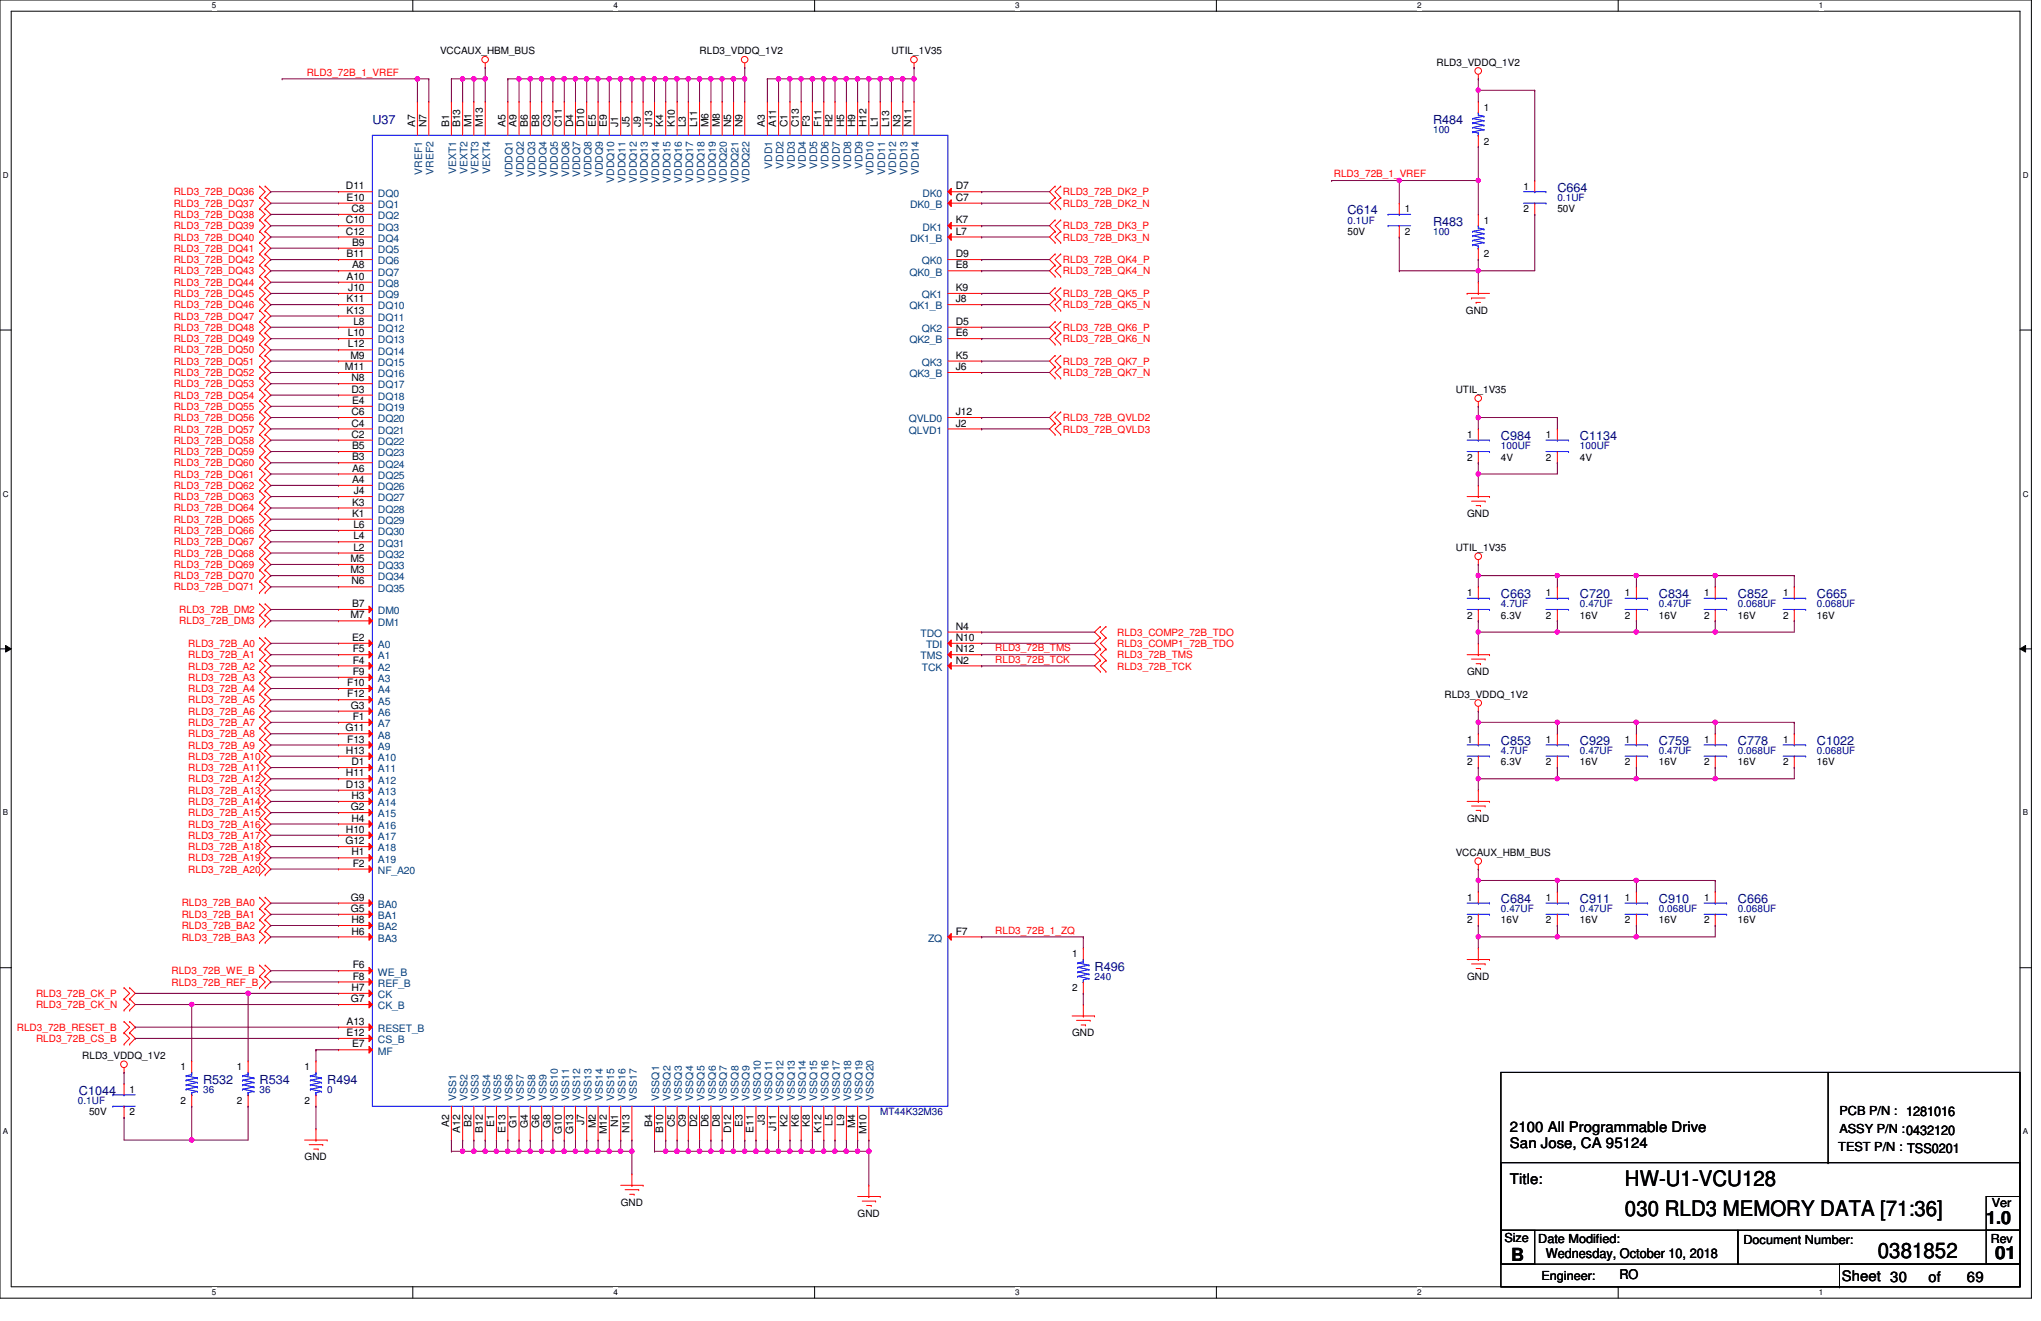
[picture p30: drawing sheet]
<svg xmlns="http://www.w3.org/2000/svg" width="432mm" height="279mm" viewBox="0 0 432 279" stroke-linecap="round" stroke-linejoin="round" font-family="sans-serif">
<defs><g id="words">
<g font-size="4.5">
<text x="343.8" y="250.9">HW-U1-VCU128</text>
<text x="343.8" y="257.1">030 RLD3 MEMORY DATA [71:36]</text>
<text x="397.3" y="266">0381852</text>
</g>
<g font-size="3.8">
<text x="420.2" y="259">1.0</text>
<text x="319.7" y="266.6">B</text>
<text x="422.1" y="266.4">01</text>
</g>
<g font-size="3.1">
<text x="319.4" y="239.4">2100 All Programmable Drive</text>
<text x="319.4" y="242.7">San Jose, CA 95124</text>
<text x="319.4" y="250.4">Title:</text>
<text x="389.6" y="270.9">Sheet 30</text>
<text x="408" y="271.1">of</text>
<text x="416.1" y="271.1">69</text>
</g>
<g font-size="2.8">
<text x="327.1" y="266.1">Wednesday, October 10, 2018</text>
<text x="342.6" y="270.4">RO</text>
</g>
<g font-size="2.6" fill="#000080">
<text x="78.8" y="26.2">U37</text>
<text x="303.2" y="26.2">R484</text>
<text x="329.5" y="40.6">C664</text>
<text x="285.1" y="45.3">C614</text>
<text x="303.2" y="47.7">R483</text>
<text x="317.5" y="93.1">C984</text>
<text x="334.3" y="93.1">C1134</text>
<text x="317.5" y="126.5">C663</text>
<text x="334.3" y="126.5">C720</text>
<text x="350.9" y="126.5">C834</text>
<text x="367.7" y="126.5">C852</text>
<text x="384.4" y="126.5">C665</text>
<text x="317.5" y="157.6">C853</text>
<text x="334.3" y="157.6">C929</text>
<text x="350.9" y="157.6">C759</text>
<text x="367.7" y="157.6">C778</text>
<text x="384.4" y="157.6">C1022</text>
<text x="317.5" y="191">C684</text>
<text x="334.3" y="191">C911</text>
<text x="350.9" y="191">C910</text>
<text x="367.7" y="191">C666</text>
<text x="231.6" y="205.3">R496</text>
<text x="16.7" y="231.6">C1044</text>
<text x="43" y="229.2">R532</text>
<text x="54.9" y="229.2">R534</text>
<text x="69.2" y="229.2">R494</text>
</g>
<g font-size="2.6">
<text x="389.2" y="235.9">PCB P/N : 1281016</text>
<text x="389.2" y="239.7">ASSY P/N :0432120</text>
<text x="388.9" y="243.5">TEST P/N : TSS0201</text>
<text x="421.4" y="255.2">Ver</text>
<text x="318.3" y="262.6">Size</text>
<text x="325.4" y="262.8">Date Modified:</text>
<text x="368.9" y="263.1">Document Number:</text>
<text x="421.2" y="262.8">Rev</text>
<text x="326.1" y="270.7">Engineer:</text>
</g>
<g font-size="2.2">
<text x="87.8" y="27" transform="rotate(-90 87.8 27)">A7</text>
<text x="90.2" y="27" transform="rotate(-90 90.2 27)">N7</text>
<text x="95" y="27" transform="rotate(-90 95 27)">B1</text>
<text x="97.4" y="27" transform="rotate(-90 97.4 27)">B13</text>
<text x="99.7" y="27" transform="rotate(-90 99.7 27)">M1</text>
<text x="102.2" y="27" transform="rotate(-90 102.2 27)">M13</text>
<text x="106.9" y="27" transform="rotate(-90 106.9 27)">A5</text>
<text x="109.3" y="27" transform="rotate(-90 109.3 27)">A9</text>
<text x="111.7" y="27" transform="rotate(-90 111.7 27)">B6</text>
<text x="114.1" y="27" transform="rotate(-90 114.1 27)">B8</text>
<text x="116.5" y="27" transform="rotate(-90 116.5 27)">C3</text>
<text x="118.9" y="27" transform="rotate(-90 118.9 27)">C11</text>
<text x="121.2" y="27" transform="rotate(-90 121.2 27)">D4</text>
<text x="123.6" y="27" transform="rotate(-90 123.6 27)">D10</text>
<text x="126" y="27" transform="rotate(-90 126 27)">E5</text>
<text x="128.4" y="27" transform="rotate(-90 128.4 27)">E9</text>
<text x="130.8" y="27" transform="rotate(-90 130.8 27)">J1</text>
<text x="133.2" y="27" transform="rotate(-90 133.2 27)">J5</text>
<text x="135.6" y="27" transform="rotate(-90 135.6 27)">J9</text>
<text x="138" y="27" transform="rotate(-90 138 27)">J13</text>
<text x="140.3" y="27" transform="rotate(-90 140.3 27)">K4</text>
<text x="142.7" y="27" transform="rotate(-90 142.7 27)">K10</text>
<text x="145.1" y="27" transform="rotate(-90 145.1 27)">L3</text>
<text x="147.5" y="27" transform="rotate(-90 147.5 27)">L11</text>
<text x="149.9" y="27" transform="rotate(-90 149.9 27)">M6</text>
<text x="152.3" y="27" transform="rotate(-90 152.3 27)">M8</text>
<text x="154.7" y="27" transform="rotate(-90 154.7 27)">N5</text>
<text x="157.1" y="27" transform="rotate(-90 157.1 27)">N9</text>
<text x="161.8" y="27" transform="rotate(-90 161.8 27)">A3</text>
<text x="164.2" y="27" transform="rotate(-90 164.2 27)">A11</text>
<text x="166.6" y="27" transform="rotate(-90 166.6 27)">C1</text>
<text x="169" y="27" transform="rotate(-90 169 27)">C13</text>
<text x="171.4" y="27" transform="rotate(-90 171.4 27)">F3</text>
<text x="173.8" y="27" transform="rotate(-90 173.8 27)">F11</text>
<text x="176.1" y="27" transform="rotate(-90 176.1 27)">H2</text>
<text x="178.6" y="27" transform="rotate(-90 178.6 27)">H5</text>
<text x="180.9" y="27" transform="rotate(-90 180.9 27)">H9</text>
<text x="183.3" y="27" transform="rotate(-90 183.3 27)">H12</text>
<text x="185.7" y="27" transform="rotate(-90 185.7 27)">L1</text>
<text x="188.1" y="27" transform="rotate(-90 188.1 27)">L13</text>
<text x="190.5" y="27" transform="rotate(-90 190.5 27)">N3</text>
<text x="192.9" y="27" transform="rotate(-90 192.9 27)">N11</text>
<text x="73.2" y="40">D11</text>
<text x="202.2" y="40">D7</text>
<text x="73.2" y="47.2">C10</text>
<text x="73.3" y="42.5">E10</text>
<text x="74.4" y="44.8">C8</text>
<text x="202.2" y="42.5">C7</text>
<text x="202.2" y="47.2">K7</text>
<text x="73.2" y="49.6">C12</text>
<text x="74.5" y="52">B9</text>
<text x="202.2" y="49.6">L7</text>
<text x="73.3" y="54.4">B11</text>
<text x="73.3" y="59.2">A10</text>
<text x="74.5" y="56.8">A8</text>
<text x="202.2" y="54.4">D9</text>
<text x="202.2" y="56.8">E8</text>
<text x="73.3" y="63.9">K11</text>
<text x="73.7" y="61.6">J10</text>
<text x="202.2" y="61.6">K9</text>
<text x="202.2" y="63.9">J8</text>
<text x="73.3" y="66.3">K13</text>
<text x="73.6" y="71.1">L10</text>
<text x="74.8" y="68.7">L8</text>
<text x="202.2" y="68.7">D5</text>
<text x="202.2" y="71.1">E6</text>
<text x="73.6" y="73.5">L12</text>
<text x="74.1" y="75.9">M9</text>
<text x="202.2" y="75.9">K5</text>
<text x="72.9" y="78.3">M11</text>
<text x="74.4" y="80.6">N8</text>
<text x="74.4" y="83.1">D3</text>
<text x="202.2" y="78.3">J6</text>
<text x="74.4" y="87.8">C6</text>
<text x="74.5" y="85.4">E4</text>
<text x="202.2" y="87.8">J12</text>
<text x="74.4" y="90.2">C4</text>
<text x="74.4" y="92.6">C2</text>
<text x="74.5" y="95">B5</text>
<text x="202.2" y="90.2">J2</text>
<text x="74.5" y="97.4">B3</text>
<text x="74.5" y="99.7">A6</text>
<text x="74.5" y="102.2">A4</text>
<text x="74.5" y="106.9">K3</text>
<text x="74.8" y="104.5">J4</text>
<text x="74.5" y="109.3">K1</text>
<text x="74.8" y="111.7">L6</text>
<text x="74.1" y="118.9">M5</text>
<text x="74.8" y="114.1">L4</text>
<text x="74.8" y="116.5">L2</text>
<text x="74.1" y="121.2">M3</text>
<text x="74.4" y="123.6">N6</text>
<text x="74.1" y="130.8">M7</text>
<text x="74.5" y="128.4">B7</text>
<text x="74.5" y="135.6">E2</text>
<text x="74.6" y="138">F5</text>
<text x="202.2" y="133.2">N4</text>
<text x="202.2" y="135.6">N10</text>
<text x="202.2" y="138">N12</text>
<text x="74.6" y="140.3">F4</text>
<text x="74.6" y="142.7">F9</text>
<text x="202.2" y="140.3">N2</text>
<text x="73.4" y="145.1">F10</text>
<text x="73.4" y="147.5">F12</text>
<text x="74.3" y="149.9">G3</text>
<text x="73.1" y="154.7">G11</text>
<text x="74.6" y="152.3">F1</text>
<text x="73.2" y="159.4">H13</text>
<text x="73.4" y="157.1">F13</text>
<text x="74.4" y="161.8">D1</text>
<text x="73.2" y="164.2">H11</text>
<text x="73.2" y="166.6">D13</text>
<text x="74.3" y="171.4">G2</text>
<text x="74.4" y="169">H3</text>
<text x="74.4" y="173.8">H4</text>
<text x="73.1" y="178.6">G12</text>
<text x="73.2" y="176.1">H10</text>
<text x="74.4" y="180.9">H1</text>
<text x="74.6" y="183.3">F2</text>
<text x="74.3" y="190.5">G9</text>
<text x="74.3" y="192.9">G5</text>
<text x="74.4" y="195.2">H8</text>
<text x="74.4" y="197.7">H6</text>
<text x="202.2" y="197.7">F7</text>
<text x="74.4" y="209.6">H7</text>
<text x="74.6" y="204.8">F6</text>
<text x="74.6" y="207.2">F8</text>
<text x="74.3" y="212">G7</text>
<text x="73.3" y="216.7">A13</text>
<text x="73.3" y="219.1">E12</text>
<text x="74.5" y="221.5">E7</text>
<text x="95" y="238.3" transform="rotate(-90 95 238.3)">A2</text>
<text x="97.4" y="239.6" transform="rotate(-90 97.4 239.6)">A12</text>
<text x="99.7" y="238.3" transform="rotate(-90 99.7 238.3)">B2</text>
<text x="102.2" y="239.6" transform="rotate(-90 102.2 239.6)">B12</text>
<text x="104.5" y="238.3" transform="rotate(-90 104.5 238.3)">E1</text>
<text x="106.9" y="239.6" transform="rotate(-90 106.9 239.6)">E13</text>
<text x="109.3" y="238.6" transform="rotate(-90 109.3 238.6)">G1</text>
<text x="111.7" y="238.6" transform="rotate(-90 111.7 238.6)">G4</text>
<text x="114.1" y="238.6" transform="rotate(-90 114.1 238.6)">G6</text>
<text x="116.5" y="238.6" transform="rotate(-90 116.5 238.6)">G8</text>
<text x="118.9" y="239.8" transform="rotate(-90 118.9 239.8)">G10</text>
<text x="121.2" y="239.8" transform="rotate(-90 121.2 239.8)">G13</text>
<text x="123.6" y="238" transform="rotate(-90 123.6 238)">J7</text>
<text x="126" y="238.7" transform="rotate(-90 126 238.7)">M2</text>
<text x="128.4" y="239.9" transform="rotate(-90 128.4 239.9)">M12</text>
<text x="130.8" y="238.5" transform="rotate(-90 130.8 238.5)">N1</text>
<text x="133.2" y="239.7" transform="rotate(-90 133.2 239.7)">N13</text>
<text x="138" y="238.3" transform="rotate(-90 138 238.3)">B4</text>
<text x="140.3" y="239.6" transform="rotate(-90 140.3 239.6)">B10</text>
<text x="142.7" y="238.5" transform="rotate(-90 142.7 238.5)">C5</text>
<text x="145.1" y="238.5" transform="rotate(-90 145.1 238.5)">C9</text>
<text x="147.5" y="238.5" transform="rotate(-90 147.5 238.5)">D2</text>
<text x="149.9" y="238.5" transform="rotate(-90 149.9 238.5)">D6</text>
<text x="152.3" y="238.5" transform="rotate(-90 152.3 238.5)">D8</text>
<text x="154.7" y="239.7" transform="rotate(-90 154.7 239.7)">D12</text>
<text x="157.1" y="238.3" transform="rotate(-90 157.1 238.3)">E3</text>
<text x="159.4" y="239.6" transform="rotate(-90 159.4 239.6)">E11</text>
<text x="161.8" y="238" transform="rotate(-90 161.8 238)">J3</text>
<text x="164.2" y="239.2" transform="rotate(-90 164.2 239.2)">J11</text>
<text x="166.6" y="238.3" transform="rotate(-90 166.6 238.3)">K2</text>
<text x="169" y="238.3" transform="rotate(-90 169 238.3)">K6</text>
<text x="171.4" y="238.3" transform="rotate(-90 171.4 238.3)">K8</text>
<text x="173.8" y="239.6" transform="rotate(-90 173.8 239.6)">K12</text>
<text x="176.1" y="238.1" transform="rotate(-90 176.1 238.1)">L5</text>
<text x="178.6" y="238.1" transform="rotate(-90 178.6 238.1)">L9</text>
<text x="180.9" y="238.7" transform="rotate(-90 180.9 238.7)">M4</text>
<text x="183.3" y="239.9" transform="rotate(-90 183.3 239.9)">M10</text>
</g>
<g font-size="2.2" fill="#004080">
<text x="163.4" y="35.7" transform="rotate(-90 163.4 35.7)">VDD1</text>
<text x="165.7" y="35.7" transform="rotate(-90 165.7 35.7)">VDD2</text>
<text x="168.1" y="35.7" transform="rotate(-90 168.1 35.7)">VDD3</text>
<text x="170.5" y="35.7" transform="rotate(-90 170.5 35.7)">VDD4</text>
<text x="172.9" y="35.7" transform="rotate(-90 172.9 35.7)">VDD5</text>
<text x="175.3" y="35.7" transform="rotate(-90 175.3 35.7)">VDD6</text>
<text x="177.7" y="35.7" transform="rotate(-90 177.7 35.7)">VDD7</text>
<text x="180.1" y="35.7" transform="rotate(-90 180.1 35.7)">VDD8</text>
<text x="182.5" y="35.7" transform="rotate(-90 182.5 35.7)">VDD9</text>
<text x="80" y="41.6">DQ0</text>
<text x="89.3" y="37" transform="rotate(-90 89.3 37)">VREF1</text>
<text x="91.7" y="37" transform="rotate(-90 91.7 37)">VREF2</text>
<text x="96.5" y="36.8" transform="rotate(-90 96.5 36.8)">VEXT1</text>
<text x="98.9" y="36.8" transform="rotate(-90 98.9 36.8)">VEXT2</text>
<text x="101.3" y="36.8" transform="rotate(-90 101.3 36.8)">VEXT3</text>
<text x="103.7" y="36.8" transform="rotate(-90 103.7 36.8)">VEXT4</text>
<text x="108.5" y="37.5" transform="rotate(-90 108.5 37.5)">VDDQ1</text>
<text x="110.8" y="37.5" transform="rotate(-90 110.8 37.5)">VDDQ2</text>
<text x="113.2" y="37.5" transform="rotate(-90 113.2 37.5)">VDDQ3</text>
<text x="115.6" y="37.5" transform="rotate(-90 115.6 37.5)">VDDQ4</text>
<text x="118" y="37.5" transform="rotate(-90 118 37.5)">VDDQ5</text>
<text x="120.4" y="37.5" transform="rotate(-90 120.4 37.5)">VDDQ6</text>
<text x="122.8" y="37.5" transform="rotate(-90 122.8 37.5)">VDDQ7</text>
<text x="125.1" y="37.5" transform="rotate(-90 125.1 37.5)">VDDQ8</text>
<text x="127.6" y="37.5" transform="rotate(-90 127.6 37.5)">VDDQ9</text>
<text x="129.9" y="38.7" transform="rotate(-90 129.9 38.7)">VDDQ10</text>
<text x="132.3" y="38.7" transform="rotate(-90 132.3 38.7)">VDDQ11</text>
<text x="134.7" y="38.7" transform="rotate(-90 134.7 38.7)">VDDQ12</text>
<text x="137.1" y="38.7" transform="rotate(-90 137.1 38.7)">VDDQ13</text>
<text x="139.5" y="38.7" transform="rotate(-90 139.5 38.7)">VDDQ14</text>
<text x="141.9" y="38.7" transform="rotate(-90 141.9 38.7)">VDDQ15</text>
<text x="144.3" y="38.7" transform="rotate(-90 144.3 38.7)">VDDQ16</text>
<text x="146.6" y="38.7" transform="rotate(-90 146.6 38.7)">VDDQ17</text>
<text x="149" y="38.7" transform="rotate(-90 149 38.7)">VDDQ18</text>
<text x="151.4" y="38.7" transform="rotate(-90 151.4 38.7)">VDDQ19</text>
<text x="153.8" y="38.7" transform="rotate(-90 153.8 38.7)">VDDQ20</text>
<text x="156.2" y="38.7" transform="rotate(-90 156.2 38.7)">VDDQ21</text>
<text x="158.6" y="38.7" transform="rotate(-90 158.6 38.7)">VDDQ22</text>
<text x="184.8" y="37" transform="rotate(-90 184.8 37)">VDD10</text>
<text x="187.2" y="37" transform="rotate(-90 187.2 37)">VDD11</text>
<text x="189.6" y="37" transform="rotate(-90 189.6 37)">VDD12</text>
<text x="192" y="37" transform="rotate(-90 192 37)">VDD13</text>
<text x="194.4" y="37" transform="rotate(-90 194.4 37)">VDD14</text>
<text x="195.2" y="41.6">DK0</text>
<text x="80" y="44">DQ1</text>
<text x="80" y="46.4">DQ2</text>
<text x="192.5" y="44">DK0_B</text>
<text x="80" y="48.8">DQ3</text>
<text x="80" y="51.1">DQ4</text>
<text x="80" y="53.5">DQ5</text>
<text x="192.5" y="51.1">DK1_B</text>
<text x="195.2" y="48.8">DK1</text>
<text x="80" y="55.9">DQ6</text>
<text x="80" y="58.3">DQ7</text>
<text x="192.4" y="58.3">QK0_B</text>
<text x="195" y="55.9">QK0</text>
<text x="80" y="60.7">DQ8</text>
<text x="80" y="63.1">DQ9</text>
<text x="80" y="65.4">DQ10</text>
<text x="192.4" y="65.4">QK1_B</text>
<text x="195" y="63.1">QK1</text>
<text x="80" y="67.9">DQ11</text>
<text x="80" y="70.2">DQ12</text>
<text x="195" y="70.2">QK2</text>
<text x="80" y="72.6">DQ13</text>
<text x="80" y="75">DQ14</text>
<text x="80" y="77.4">DQ15</text>
<text x="192.4" y="72.6">QK2_B</text>
<text x="195" y="77.4">QK3</text>
<text x="80" y="79.8">DQ16</text>
<text x="80" y="82.2">DQ17</text>
<text x="192.4" y="79.8">QK3_B</text>
<text x="80" y="84.6">DQ18</text>
<text x="80" y="87">DQ19</text>
<text x="80" y="89.3">DQ20</text>
<text x="192.3" y="89.3">QVLD0</text>
<text x="80" y="91.7">DQ21</text>
<text x="80" y="94.1">DQ22</text>
<text x="192.3" y="91.7">QLVD1</text>
<text x="80" y="96.5">DQ23</text>
<text x="80" y="98.9">DQ24</text>
<text x="80" y="101.3">DQ25</text>
<text x="80" y="103.7">DQ26</text>
<text x="80" y="106">DQ27</text>
<text x="80" y="108.5">DQ28</text>
<text x="80" y="110.8">DQ29</text>
<text x="80" y="113.2">DQ30</text>
<text x="80" y="115.6">DQ31</text>
<text x="80" y="118">DQ32</text>
<text x="80" y="120.4">DQ33</text>
<text x="80" y="122.8">DQ34</text>
<text x="80" y="125.1">DQ35</text>
<text x="80" y="129.9">DM0</text>
<text x="80" y="132.3">DM1</text>
<text x="80" y="137.1">A0</text>
<text x="194.8" y="134.7">TDO</text>
<text x="195.9" y="137.1">TDI</text>
<text x="80" y="139.5">A1</text>
<text x="80" y="141.9">A2</text>
<text x="194.8" y="139.5">TMS</text>
<text x="195" y="141.9">TCK</text>
<text x="80" y="144.3">A3</text>
<text x="80" y="146.6">A4</text>
<text x="80" y="149">A5</text>
<text x="80" y="151.4">A6</text>
<text x="80" y="153.8">A7</text>
<text x="80" y="156.2">A8</text>
<text x="80" y="158.6">A9</text>
<text x="80" y="161">A10</text>
<text x="80" y="163.4">A11</text>
<text x="80" y="165.7">A12</text>
<text x="80" y="168.1">A13</text>
<text x="80" y="170.5">A14</text>
<text x="80" y="172.9">A15</text>
<text x="80" y="175.3">A16</text>
<text x="80" y="177.7">A17</text>
<text x="80" y="180.1">A18</text>
<text x="80" y="182.5">A19</text>
<text x="80" y="184.8">NF_A20</text>
<text x="80" y="192">BA0</text>
<text x="80" y="194.4">BA1</text>
<text x="80" y="196.8">BA2</text>
<text x="80" y="199.2">BA3</text>
<text x="196.3" y="199.2">ZQ</text>
<text x="80" y="206.3">WE_B</text>
<text x="80" y="208.7">REF_B</text>
<text x="80" y="211.1">CK</text>
<text x="80" y="213.5">CK_B</text>
<text x="80" y="218.3">RESET_B</text>
<text x="80" y="220.6">CS_B</text>
<text x="80" y="223.1">MF</text>
<text x="96.5" y="232.8" transform="rotate(-90 96.5 232.8)">VSS1</text>
<text x="98.9" y="232.8" transform="rotate(-90 98.9 232.8)">VSS2</text>
<text x="101.3" y="232.8" transform="rotate(-90 101.3 232.8)">VSS3</text>
<text x="103.7" y="232.8" transform="rotate(-90 103.7 232.8)">VSS4</text>
<text x="106" y="232.8" transform="rotate(-90 106 232.8)">VSS5</text>
<text x="108.5" y="232.8" transform="rotate(-90 108.5 232.8)">VSS6</text>
<text x="110.8" y="232.8" transform="rotate(-90 110.8 232.8)">VSS7</text>
<text x="113.2" y="232.8" transform="rotate(-90 113.2 232.8)">VSS8</text>
<text x="115.6" y="232.8" transform="rotate(-90 115.6 232.8)">VSS9</text>
<text x="118" y="232.8" transform="rotate(-90 118 232.8)">VSS10</text>
<text x="120.4" y="232.8" transform="rotate(-90 120.4 232.8)">VSS11</text>
<text x="122.8" y="232.8" transform="rotate(-90 122.8 232.8)">VSS12</text>
<text x="125.1" y="232.8" transform="rotate(-90 125.1 232.8)">VSS13</text>
<text x="127.6" y="232.8" transform="rotate(-90 127.6 232.8)">VSS14</text>
<text x="129.9" y="232.8" transform="rotate(-90 129.9 232.8)">VSS15</text>
<text x="132.3" y="232.8" transform="rotate(-90 132.3 232.8)">VSS16</text>
<text x="134.7" y="232.8" transform="rotate(-90 134.7 232.8)">VSS17</text>
<text x="139.5" y="232.8" transform="rotate(-90 139.5 232.8)">VSSQ1</text>
<text x="141.9" y="232.8" transform="rotate(-90 141.9 232.8)">VSSQ2</text>
<text x="144.3" y="232.8" transform="rotate(-90 144.3 232.8)">VSSQ3</text>
<text x="146.6" y="232.8" transform="rotate(-90 146.6 232.8)">VSSQ4</text>
<text x="149" y="232.8" transform="rotate(-90 149 232.8)">VSSQ5</text>
<text x="151.4" y="232.8" transform="rotate(-90 151.4 232.8)">VSSQ6</text>
<text x="153.8" y="232.8" transform="rotate(-90 153.8 232.8)">VSSQ7</text>
<text x="156.2" y="232.8" transform="rotate(-90 156.2 232.8)">VSSQ8</text>
<text x="158.6" y="232.8" transform="rotate(-90 158.6 232.8)">VSSQ9</text>
<text x="161" y="232.8" transform="rotate(-90 161 232.8)">VSSQ10</text>
<text x="163.4" y="232.8" transform="rotate(-90 163.4 232.8)">VSSQ11</text>
<text x="165.7" y="232.8" transform="rotate(-90 165.7 232.8)">VSSQ12</text>
<text x="168.1" y="232.8" transform="rotate(-90 168.1 232.8)">VSSQ13</text>
<text x="170.5" y="232.8" transform="rotate(-90 170.5 232.8)">VSSQ14</text>
<text x="172.9" y="232.8" transform="rotate(-90 172.9 232.8)">VSSQ15</text>
<text x="175.3" y="232.8" transform="rotate(-90 175.3 232.8)">VSSQ16</text>
<text x="177.7" y="232.8" transform="rotate(-90 177.7 232.8)">VSSQ17</text>
<text x="180.1" y="232.8" transform="rotate(-90 180.1 232.8)">VSSQ18</text>
<text x="182.5" y="232.8" transform="rotate(-90 182.5 232.8)">VSSQ19</text>
<text x="184.8" y="232.8" transform="rotate(-90 184.8 232.8)">VSSQ20</text>
</g>
<g font-size="2.1">
<text x="93.1" y="11.5">VCCAUX_HBM_BUS</text>
<text x="148" y="11.5">RLD3_VDDQ_1V2</text>
<text x="188.6" y="11.5">UTIL_1V35</text>
<text x="303.9" y="13.9">RLD3_VDDQ_1V2</text>
<text x="313.9" y="23.4">1</text>
<text x="313.9" y="30.6">2</text>
<text x="322.3" y="40.1">1</text>
<text x="297.2" y="44.9">1</text>
<text x="313.9" y="47.3">1</text>
<text x="322.3" y="44.9">2</text>
<text x="329.5" y="44.9">50V</text>
<text x="285.1" y="49.7">50V</text>
<text x="297.2" y="49.7">2</text>
<text x="313.9" y="54.4">2</text>
<text x="310.1" y="66.4">GND</text>
<text x="308" y="83.1">UTIL_1V35</text>
<text x="310.4" y="92.7">1</text>
<text x="327.1" y="92.7">1</text>
<text x="310.4" y="97.5">2</text>
<text x="317.5" y="97.5">4V</text>
<text x="327.1" y="97.5">2</text>
<text x="334.3" y="97.5">4V</text>
<text x="310.4" y="109.4">GND</text>
<text x="308" y="116.5">UTIL_1V35</text>
<text x="310.4" y="126.1">1</text>
<text x="310.4" y="130.9">2</text>
<text x="317.5" y="130.9">6.3V</text>
<text x="327.1" y="126.1">1</text>
<text x="327.1" y="130.9">2</text>
<text x="334.3" y="130.9">16V</text>
<text x="343.8" y="126.1">1</text>
<text x="343.8" y="130.9">2</text>
<text x="350.9" y="130.9">16V</text>
<text x="360.5" y="126.1">1</text>
<text x="360.5" y="130.9">2</text>
<text x="367.7" y="130.9">16V</text>
<text x="377.2" y="126.1">1</text>
<text x="377.2" y="130.9">2</text>
<text x="384.4" y="130.9">16V</text>
<text x="310.4" y="142.8">GND</text>
<text x="305.6" y="147.6">RLD3_VDDQ_1V2</text>
<text x="310.4" y="157.1">1</text>
<text x="310.4" y="161.9">2</text>
<text x="317.5" y="161.9">6.3V</text>
<text x="327.1" y="157.1">1</text>
<text x="327.1" y="161.9">2</text>
<text x="334.3" y="161.9">16V</text>
<text x="343.8" y="157.1">1</text>
<text x="343.8" y="161.9">2</text>
<text x="350.9" y="161.9">16V</text>
<text x="360.5" y="157.1">1</text>
<text x="360.5" y="161.9">2</text>
<text x="367.7" y="161.9">16V</text>
<text x="377.2" y="157.1">1</text>
<text x="377.2" y="161.9">2</text>
<text x="384.4" y="161.9">16V</text>
<text x="310.4" y="173.8">GND</text>
<text x="308" y="181">VCCAUX_HBM_BUS</text>
<text x="310.4" y="190.5">1</text>
<text x="327.1" y="190.5">1</text>
<text x="343.8" y="190.5">1</text>
<text x="360.5" y="190.5">1</text>
<text x="310.4" y="195.3">2</text>
<text x="317.5" y="195.3">16V</text>
<text x="327.1" y="195.3">2</text>
<text x="334.3" y="195.3">16V</text>
<text x="343.8" y="195.3">2</text>
<text x="350.9" y="195.3">16V</text>
<text x="360.5" y="195.3">2</text>
<text x="367.7" y="195.3">16V</text>
<text x="226.8" y="202.5">1</text>
<text x="226.8" y="209.6">2</text>
<text x="310.4" y="207.3">GND</text>
<text x="226.8" y="219.2">GND</text>
<text x="17.4" y="224">RLD3_VDDQ_1V2</text>
<text x="38.2" y="226.4">1</text>
<text x="50.1" y="226.4">1</text>
<text x="64.4" y="226.4">1</text>
<text x="27.4" y="231.1">1</text>
<text x="38.2" y="233.5">2</text>
<text x="50.1" y="233.5">2</text>
<text x="64.4" y="233.5">2</text>
<text x="18.8" y="235.9">50V</text>
<text x="27.4" y="235.9">2</text>
<text x="64.4" y="245.4">GND</text>
<text x="131.3" y="255">GND</text>
<text x="181.4" y="257.4">GND</text>
</g>
<g font-size="2.1" fill="#f00">
<text x="64.9" y="16">RLD3_72B_1_VREF</text>
<text x="36.7" y="41.3">RLD3_72B_DQ36</text>
<text x="224.9" y="41.3">RLD3_72B_DK2_P</text>
<text x="282.2" y="37.5">RLD3_72B_1_VREF</text>
<text x="36.7" y="43.7">RLD3_72B_DQ37</text>
<text x="36.7" y="46.1">RLD3_72B_DQ38</text>
<text x="224.9" y="43.7">RLD3_72B_DK2_N</text>
<text x="36.7" y="50.9">RLD3_72B_DQ40</text>
<text x="36.7" y="48.5">RLD3_72B_DQ39</text>
<text x="36.7" y="53.3">RLD3_72B_DQ41</text>
<text x="224.9" y="48.5">RLD3_72B_DK3_P</text>
<text x="224.9" y="50.9">RLD3_72B_DK3_N</text>
<text x="36.7" y="55.7">RLD3_72B_DQ42</text>
<text x="36.7" y="58">RLD3_72B_DQ43</text>
<text x="224.9" y="55.7">RLD3_72B_QK4_P</text>
<text x="224.9" y="58">RLD3_72B_QK4_N</text>
<text x="36.7" y="60.4">RLD3_72B_DQ44</text>
<text x="36.7" y="65.2">RLD3_72B_DQ46</text>
<text x="36.7" y="62.8">RLD3_72B_DQ45</text>
<text x="224.9" y="62.8">RLD3_72B_QK5_P</text>
<text x="224.9" y="65.2">RLD3_72B_QK5_N</text>
<text x="36.7" y="67.6">RLD3_72B_DQ47</text>
<text x="36.7" y="70">RLD3_72B_DQ48</text>
<text x="224.9" y="70">RLD3_72B_QK6_P</text>
<text x="36.7" y="72.3">RLD3_72B_DQ49</text>
<text x="36.7" y="74.8">RLD3_72B_DQ50</text>
<text x="36.7" y="77.1">RLD3_72B_DQ51</text>
<text x="224.9" y="72.3">RLD3_72B_QK6_N</text>
<text x="224.9" y="77.1">RLD3_72B_QK7_P</text>
<text x="36.7" y="79.5">RLD3_72B_DQ52</text>
<text x="36.7" y="81.9">RLD3_72B_DQ53</text>
<text x="224.9" y="79.5">RLD3_72B_QK7_N</text>
<text x="36.7" y="89.1">RLD3_72B_DQ56</text>
<text x="36.7" y="84.3">RLD3_72B_DQ54</text>
<text x="36.7" y="86.7">RLD3_72B_DQ55</text>
<text x="224.9" y="89.1">RLD3_72B_QVLD2</text>
<text x="36.7" y="93.9">RLD3_72B_DQ58</text>
<text x="36.7" y="91.5">RLD3_72B_DQ57</text>
<text x="224.9" y="91.5">RLD3_72B_QVLD3</text>
<text x="36.7" y="96.2">RLD3_72B_DQ59</text>
<text x="36.7" y="98.6">RLD3_72B_DQ60</text>
<text x="36.7" y="101">RLD3_72B_DQ61</text>
<text x="36.7" y="103.4">RLD3_72B_DQ62</text>
<text x="36.7" y="105.8">RLD3_72B_DQ63</text>
<text x="36.7" y="108.2">RLD3_72B_DQ64</text>
<text x="36.7" y="110.6">RLD3_72B_DQ65</text>
<text x="36.7" y="112.9">RLD3_72B_DQ66</text>
<text x="36.7" y="117.7">RLD3_72B_DQ68</text>
<text x="36.7" y="115.4">RLD3_72B_DQ67</text>
<text x="36.7" y="120.1">RLD3_72B_DQ69</text>
<text x="36.7" y="122.5">RLD3_72B_DQ70</text>
<text x="36.7" y="124.9">RLD3_72B_DQ71</text>
<text x="37.9" y="129.7">RLD3_72B_DM2</text>
<text x="37.9" y="132">RLD3_72B_DM3</text>
<text x="39.8" y="136.8">RLD3_72B_A0</text>
<text x="210.6" y="137.8">RLD3_72B_TMS</text>
<text x="236.3" y="136.8">RLD3_COMP1_72B_TDO</text>
<text x="236.3" y="134.5">RLD3_COMP2_72B_TDO</text>
<text x="39.8" y="139.2">RLD3_72B_A1</text>
<text x="39.8" y="141.6">RLD3_72B_A2</text>
<text x="39.8" y="144">RLD3_72B_A3</text>
<text x="210.6" y="140.2">RLD3_72B_TCK</text>
<text x="236.3" y="139.2">RLD3_72B_TMS</text>
<text x="236.3" y="141.6">RLD3_72B_TCK</text>
<text x="39.8" y="146.4">RLD3_72B_A4</text>
<text x="39.8" y="148.8">RLD3_72B_A5</text>
<text x="39.8" y="151.2">RLD3_72B_A6</text>
<text x="39.8" y="153.5">RLD3_72B_A7</text>
<text x="39.8" y="155.9">RLD3_72B_A8</text>
<text x="39.8" y="158.3">RLD3_72B_A9</text>
<text x="39.8" y="160.7">RLD3_72B_A10</text>
<text x="39.8" y="163.1">RLD3_72B_A11</text>
<text x="39.8" y="165.5">RLD3_72B_A12</text>
<text x="39.8" y="167.9">RLD3_72B_A13</text>
<text x="39.8" y="170.3">RLD3_72B_A14</text>
<text x="39.8" y="172.6">RLD3_72B_A15</text>
<text x="39.8" y="175">RLD3_72B_A16</text>
<text x="39.8" y="177.4">RLD3_72B_A17</text>
<text x="39.8" y="179.8">RLD3_72B_A18</text>
<text x="39.8" y="182.2">RLD3_72B_A19</text>
<text x="39.8" y="184.6">RLD3_72B_A20</text>
<text x="38.4" y="191.7">RLD3_72B_BA0</text>
<text x="38.4" y="194.1">RLD3_72B_BA1</text>
<text x="38.4" y="196.5">RLD3_72B_BA2</text>
<text x="210.6" y="197.5">RLD3_72B_1_ZQ</text>
<text x="38.4" y="198.9">RLD3_72B_BA3</text>
<text x="36.3" y="206.1">RLD3_72B_WE_B</text>
<text x="36.3" y="208.4">RLD3_72B_REF_B</text>
<text x="7.6" y="210.9">RLD3_72B_CK_P</text>
<text x="7.6" y="213.2">RLD3_72B_CK_N</text>
<text x="3.6" y="218">RLD3_72B_RESET_B</text>
<text x="7.6" y="220.4">RLD3_72B_CS_B</text>
</g>
<g font-size="2.1" fill="#000080">
<text x="303.2" y="28.2">100</text>
<text x="285.1" y="47.3">0.1UF</text>
<text x="329.5" y="42.5">0.1UF</text>
<text x="303.2" y="49.7">100</text>
<text x="317.5" y="95">100UF</text>
<text x="334.3" y="95">100UF</text>
<text x="317.5" y="128.5">4.7UF</text>
<text x="334.3" y="128.5">0.47UF</text>
<text x="350.9" y="128.5">0.47UF</text>
<text x="367.7" y="128.5">0.068UF</text>
<text x="384.4" y="128.5">0.068UF</text>
<text x="317.5" y="159.5">4.7UF</text>
<text x="334.3" y="159.5">0.47UF</text>
<text x="350.9" y="159.5">0.47UF</text>
<text x="367.7" y="159.5">0.068UF</text>
<text x="384.4" y="159.5">0.068UF</text>
<text x="317.5" y="193">0.47UF</text>
<text x="334.3" y="193">0.47UF</text>
<text x="350.9" y="193">0.068UF</text>
<text x="367.7" y="193">0.068UF</text>
<text x="231.6" y="207.3">240</text>
<text x="16.5" y="233.5">0.1UF</text>
<text x="43" y="231.1">36</text>
<text x="54.9" y="231.1">36</text>
<text x="69.2" y="231.1">0</text>
<text x="186.2" y="235.9">MT44K32M36</text>
</g>
<g font-size="1.7">
<text x="44.8" y="1.8">5</text>
<text x="129.8" y="1.8">4</text>
<text x="214.8" y="1.8">3</text>
<text x="299.8" y="1.8">2</text>
<text x="384.8" y="1.8">1</text>
<text x=".6" y="37.6">D</text>
<text x="427.9" y="37.6">D</text>
<text x=".6" y="105">C</text>
<text x="427.9" y="105">C</text>
<text x=".6" y="172.5">B</text>
<text x="427.9" y="172.5">B</text>
<text x=".6" y="239.9">A</text>
<text x="427.9" y="239.9">A</text>
<text x="44.8" y="273.9">5</text>
<text x="129.8" y="273.9">4</text>
<text x="214.8" y="273.9">3</text>
<text x="299.8" y="273.9">2</text>
<text x="384.8" y="273.9">1</text>
</g>
</g></defs>
<path d="M0 0h429.8v274.6h-429.8zM2.4 2.4h425v269.8h-425z" fill="none" stroke="#000" stroke-width=".21"/>
<g fill="#fff">
<path d="M44.8 .3h1v1.9h-1z"/>
<path d="M44.8 272.4h1v1.9h-1z"/>
</g>
<path d="M87.3 0v2.4M87.3 272.2v2.3" fill="none" stroke="#000" stroke-width=".21"/>
<g fill="#fff">
<path d="M129.8 .3h.9v1.9h-.9z"/>
<path d="M129.8 272.4h.9v1.9h-.9z"/>
</g>
<path d="M172.3 0v2.4M172.3 272.2v2.3" fill="none" stroke="#000" stroke-width=".21"/>
<g fill="#fff">
<path d="M214.8 .3h.9v1.9h-.9z"/>
<path d="M214.8 272.4h.9v1.9h-.9z"/>
</g>
<path d="M257.3 0v2.4M257.3 272.2v2.3" fill="none" stroke="#000" stroke-width=".21"/>
<g fill="#fff">
<path d="M299.8 .3h.9v1.9h-.9z"/>
<path d="M299.8 272.4h.9v1.9h-.9z"/>
</g>
<path d="M342.3 0v2.4M342.3 272.2v2.3" fill="none" stroke="#000" stroke-width=".21"/>
<g fill="#fff">
<path d="M384.8 .3h.9v1.9h-.9z"/>
<path d="M384.8 272.4h.9v1.9h-.9z"/>
<path d="M.6 36.1h1.2v1.9h-1.2z"/>
<path d="M427.9 36.1h1.3v1.9h-1.3z"/>
<path d="M.6 103.5h1.2v1.9h-1.2z"/>
<path d="M427.9 103.5h1.3v1.9h-1.3z"/>
</g>
<path d="M0 69.8h2.4M427.4 69.8h2.3" fill="none" stroke="#000" stroke-width=".21"/>
<g fill="#fff">
<path d="M.6 170.9h1.1v1.9h-1.1z"/>
<path d="M427.9 170.9h1.2v1.9h-1.2z"/>
</g>
<path d="M0 137.2h2.4M1.2 136.5l1.2 .7-1.2 .7zM427.4 137.2l1.1-.7v1.4zM427.4 137.2h2.3" fill="none" stroke="#000" stroke-width=".21"/>
<path d="M1.2 136.5l1.2 .7-1.2 .7zM427.4 137.2l1.1-.7v1.4z" fill="#000"/>
<g fill="#fff">
<path d="M.6 238.4h1.1v1.9h-1.1z"/>
<path d="M427.9 238.4h1.2v1.9h-1.2z"/>
</g>
<g fill="none" stroke="#000" stroke-width=".21">
<path d="M0 204.7h2.4M427.4 204.7h2.3M317.5 226.8h109.9v45.4h-109.9zM386.8 226.8v19.1M317.5 245.9h109.9v14.3h-109.9zM386.8 245.9h.1M420.2 253.1h7.2v7.1h-7.2zM317.5 260.2h50.2v7.2h-50.2zM317.5 260.2h7.2v7.2h-7.2zM317.5 272.2h71.7M367.7 260.2h59.7v7.2h-59.7zM389.2 267.4h38.2v4.8h-38.2z"/>
<path d="M389.2 272.2h.1M420.2 260.2h7.2v7.2h-7.2z"/>
</g>
<g fill="none" stroke="#f00" stroke-width=".21">
<path d="M102.7 14.3h.1M102.7 13.3v1M157.6 14.3h.1M157.6 13.3v1M193.4 14.3h.1M193.4 13.3v1M312.8 16.7h.1M312.8 15.7v1M54.9 39.4h.1M54.9 39.4l1.2 1.2-1.2 1.2M56.1 39.4h.1M56.1 39.4l1.2 1.2-1.2 1.2"/>
<path d="M223.2 39.4h.1M223.2 39.4l-1.2 1.2 1.2 1.2M224.4 39.4h.1M224.4 39.4l-1.2 1.2 1.2 1.2M324.7 38.2h.1M324.7 38.2v2.4M54.9 58.5h.1M54.9 44.2h.1M54.9 41.8h.1M54.9 51.3h.1M54.9 48.9h.1M54.9 56.1h.1"/>
<path d="M54.9 53.7h.1M54.9 46.5h.1M54.9 58.5l1.2 1.2-1.2 1.2M54.9 41.8l1.2 1.2-1.2 1.2M54.9 48.9l1.2 1.2-1.2 1.2M54.9 53.7l1.2 1.2-1.2 1.2M54.9 56.1l1.2 1.2-1.2 1.2M54.9 46.5l1.2 1.3-1.2 1.1M54.9 51.3l1.2 1.2-1.2 1.2M54.9 44.2l1.2 1.1-1.2 1.2M56.1 58.5h.1M56.1 41.8h.1"/>
<path d="M56.1 44.2h.1M56.1 48.9h.1M56.1 51.3h.1M56.1 53.7h.1M56.1 56.1h.1M56.1 46.5h.1M56.1 58.5l1.2 1.2-1.2 1.2M56.1 41.8l1.2 1.2-1.2 1.2M56.1 48.9l1.2 1.2-1.2 1.2M56.1 53.7l1.2 1.2-1.2 1.2M56.1 56.1l1.2 1.2-1.2 1.2M56.1 46.5l1.2 1.3-1.2 1.1"/>
<path d="M56.1 51.3l1.2 1.2-1.2 1.2M56.1 44.2l1.2 1.1-1.2 1.2M71.6 40.6h.1M71.6 43h.1M71.6 45.3h.1M71.6 47.8h.1M71.6 50.1h.1M71.6 52.5h.1M71.6 54.9h.1M71.6 57.3h.1M71.6 59.7h.1M71.6 40.6h7.2"/>
<path d="M71.6 43h7.2M71.6 45.3h7.2M71.6 47.8h7.2M71.6 50.1h7.2M71.6 52.5h7.2M71.6 54.9h7.2M71.6 57.3h7.2M71.6 59.7h7.2M223.2 41.8h.1M223.2 44.2h.1M223.2 46.5h.1M223.2 48.9h.1"/>
<path d="M223.2 51.3h.1M223.2 53.7h.1M223.2 56.1h.1M223.2 58.5h.1M223.2 41.8l-1.2 1.2 1.2 1.2M223.2 46.5l-1.2 1.3 1.2 1.1M223.2 48.9l-1.2 1.2 1.2 1.2M223.2 53.7l-1.2 1.2 1.2 1.2M223.2 56.1l-1.2 1.2 1.2 1.2M224.4 41.8h.1M224.4 44.2h.1M224.4 48.9h.1"/>
<path d="M224.4 46.5h.1M224.4 51.3h.1M224.4 56.1h.1M224.4 53.7h.1M224.4 58.5h.1M224.4 41.8l-1.2 1.2 1.2 1.2M224.4 46.5l-1.2 1.3 1.2 1.1M224.4 48.9l-1.2 1.2 1.2 1.2M224.4 53.7l-1.2 1.2 1.2 1.2M224.4 56.1l-1.2 1.2 1.2 1.2M296 43h.1M296 50.1h.1"/>
<path d="M296 43v2.3M296 47.8v2.3M312.8 59.7h.1M312.8 59.7v2.4M324.7 45.3h.1M324.7 43v2.3M54.9 60.9h.1M54.9 65.7h.1M54.9 63.2h.1M54.9 72.8h.1M54.9 70.4h.1M54.9 68h.1"/>
<path d="M54.9 80h.1M54.9 77.6h.1M54.9 75.2h.1M54.9 63.2l1.2 1.2-1.2 1.3M54.9 70.4l1.2 1.2-1.2 1.2M54.9 65.7l1.2 1.1-1.2 1.2M54.9 77.6l1.2 1.2-1.2 1.2M54.9 80l1.2 1.2-1.2 1.1M54.9 68l1.2 1.2-1.2 1.2M54.9 72.8l1.2 1.2-1.2 1.2M54.9 75.2l1.2 1.2-1.2 1.2M54.9 60.9l1.2 1.2-1.2 1.1"/>
<path d="M56.1 60.9h.1M56.1 63.2h.1M56.1 65.7h.1M56.1 70.4h.1M56.1 72.8h.1M56.1 68h.1M56.1 77.6h.1M56.1 80h.1M56.1 75.2h.1M56.1 63.2l1.2 1.2-1.2 1.3M56.1 70.4l1.2 1.2-1.2 1.2M56.1 65.7l1.2 1.1-1.2 1.2"/>
<path d="M56.1 77.6l1.2 1.2-1.2 1.2M56.1 80l1.2 1.2-1.2 1.1M56.1 68l1.2 1.2-1.2 1.2M56.1 72.8l1.2 1.2-1.2 1.2M56.1 75.2l1.2 1.2-1.2 1.2M56.1 60.9l1.2 1.2-1.2 1.1M71.6 62.1h.1M71.6 64.4h.1M71.6 66.8h.1M71.6 69.2h.1M71.6 71.6h.1M71.6 74h.1"/>
<path d="M71.6 76.4h.1M71.6 78.8h.1M71.6 62.1h7.2M71.6 64.4h7.2M71.6 66.8h7.2M71.6 69.2h7.2M71.6 71.6h7.2M71.6 74h7.2M71.6 76.4h7.2M71.6 78.8h7.2M223.2 60.9h.1M223.2 63.2h.1"/>
<path d="M223.2 65.7h.1M223.2 68h.1M223.2 70.4h.1M223.2 72.8h.1M223.2 75.2h.1M223.2 77.6h.1M223.2 80h.1M223.2 60.9l-1.2 1.2 1.2 1.1M223.2 63.2l-1.2 1.2 1.2 1.3M223.2 68l-1.2 1.2 1.2 1.2M223.2 70.4l-1.2 1.2 1.2 1.2M223.2 75.2l-1.2 1.2 1.2 1.2"/>
<path d="M223.2 77.6l-1.2 1.2 1.2 1.2M224.4 63.2h.1M224.4 60.9h.1M224.4 65.7h.1M224.4 70.4h.1M224.4 68h.1M224.4 72.8h.1M224.4 77.6h.1M224.4 75.2h.1M224.4 80h.1M224.4 60.9l-1.2 1.2 1.2 1.1M224.4 63.2l-1.2 1.2 1.2 1.3"/>
<path d="M224.4 68l-1.2 1.2 1.2 1.2M224.4 70.4l-1.2 1.2 1.2 1.2M224.4 75.2l-1.2 1.2 1.2 1.2M224.4 77.6l-1.2 1.2 1.2 1.2M310.4 62.1h.1M310.4 62.1h4.7M311.3 63h.1M311.3 63h2.9M312.3 64h.1M312.3 64h.9M312.8 62.1h.1M54.9 82.3h.1"/>
<path d="M54.9 89.5h.1M54.9 87.1h.1M54.9 96.7h.1M54.9 94.3h.1M54.9 91.9h.1M54.9 84.8h.1M54.9 99.1h.1M54.9 87.1l1.2 1.2-1.2 1.2M54.9 94.3l1.2 1.2-1.2 1.2M54.9 91.9l1.2 1.2-1.2 1.2M54.9 82.3l1.2 1.3-1.2 1.2M54.9 96.7l1.2 1.2-1.2 1.2"/>
<path d="M54.9 84.8l1.2 1.1-1.2 1.2M54.9 89.5l1.2 1.2-1.2 1.2M54.9 99.1l1.2 1.1-1.2 1.3M56.1 82.3h.1M56.1 87.1h.1M56.1 89.5h.1M56.1 94.3h.1M56.1 96.7h.1M56.1 91.9h.1M56.1 84.8h.1M56.1 99.1h.1M56.1 87.1l1.2 1.2-1.2 1.2"/>
<path d="M56.1 94.3l1.2 1.2-1.2 1.2M56.1 91.9l1.2 1.2-1.2 1.2M56.1 82.3l1.2 1.3-1.2 1.2M56.1 96.7l1.2 1.2-1.2 1.2M56.1 84.8l1.2 1.1-1.2 1.2M56.1 89.5l1.2 1.2-1.2 1.2M56.1 99.1l1.2 1.1-1.2 1.3M71.6 81.2h.1M71.6 83.6h.1M71.6 85.9h.1M71.6 88.3h.1M71.6 90.7h.1"/>
<path d="M71.6 93.1h.1M71.6 95.5h.1M71.6 97.9h.1M71.6 81.2h7.2M71.6 83.6h7.2M71.6 85.9h7.2M71.6 88.3h7.2M71.6 90.7h7.2M71.6 93.1h7.2M71.6 95.5h7.2M71.6 97.9h7.2M223.2 87.1h.1"/>
<path d="M223.2 89.5h.1M223.2 91.9h.1M223.2 87.1l-1.2 1.2 1.2 1.2M223.2 89.5l-1.2 1.2 1.2 1.2M224.4 89.5h.1M224.4 87.1h.1M224.4 91.9h.1M224.4 87.1l-1.2 1.2 1.2 1.2M224.4 89.5l-1.2 1.2 1.2 1.2M312.8 85.9h.1M312.8 90.7h.1M312.8 97.9h.1"/>
<path d="M312.8 85v.9M312.8 90.7v2.4M312.8 95.5v2.4M329.5 90.7h.1M329.5 97.9h.1M329.5 90.7v2.4M329.5 95.5v2.4M54.9 103.8h.1M54.9 101.5h.1M54.9 108.6h.1M54.9 106.2h.1M54.9 111h.1"/>
<path d="M54.9 118.2h.1M54.9 115.8h.1M54.9 113.4h.1M54.9 101.5l1.2 1.2-1.2 1.1M54.9 106.2l1.2 1.2-1.2 1.2M54.9 103.8l1.2 1.2-1.2 1.2M54.9 108.6l1.2 1.2-1.2 1.2M54.9 115.8l1.2 1.2-1.2 1.2M54.9 111l1.2 1.2-1.2 1.2M54.9 118.2l1.2 1.2-1.2 1.2M54.9 113.4l1.2 1.2-1.2 1.2M56.1 101.5h.1"/>
<path d="M56.1 103.8h.1M56.1 106.2h.1M56.1 108.6h.1M56.1 111h.1M56.1 115.8h.1M56.1 118.2h.1M56.1 113.4h.1M56.1 101.5l1.2 1.2-1.2 1.1M56.1 106.2l1.2 1.2-1.2 1.2M56.1 103.8l1.2 1.2-1.2 1.2M56.1 108.6l1.2 1.2-1.2 1.2M56.1 115.8l1.2 1.2-1.2 1.2"/>
<path d="M56.1 111l1.2 1.2-1.2 1.2M56.1 118.2l1.2 1.2-1.2 1.2M56.1 113.4l1.2 1.2-1.2 1.2M71.6 100.2h.1M71.6 102.7h.1M71.6 105h.1M71.6 107.4h.1M71.6 109.8h.1M71.6 112.2h.1M71.6 114.6h.1M71.6 117h.1M71.6 119.4h.1"/>
<path d="M71.6 105h7.2M71.6 100.2h7.2M71.6 102.7h7.2M71.6 107.4h7.2M71.6 109.8h7.2M71.6 112.2h7.2M71.6 114.6h7.2M71.6 117h7.2M71.6 119.4h7.2M310.4 105h4.7M311.3 106h2.9M312.3 106.9h.9"/>
<path d="M312.8 119.4h.1M312.8 102.7h.1M312.8 105h.1M312.8 102.7v2.3M312.8 118.4v1M313.2 106.9h.1M314.2 106h.1M315.1 105h.1M54.9 130.1h.1M54.9 127.7h.1M54.9 132.5h.1M54.9 137.3h.1"/>
<path d="M54.9 134.9h.1M54.9 139.7h.1M54.9 120.6h.1M54.9 122.9h.1M54.9 125.3h.1M54.9 127.7l1.2 1.2-1.2 1.2M54.9 130.1l1.2 1.2-1.2 1.2M54.9 134.9l1.2 1.2-1.2 1.2M54.9 137.3l1.2 1.2-1.2 1.2M54.9 139.7l1.2 1.1-1.2 1.2M54.9 120.6l1.2 1.2-1.2 1.1M54.9 122.9l1.2 1.2-1.2 1.2"/>
<path d="M56.1 127.7h.1M56.1 130.1h.1M56.1 132.5h.1M56.1 134.9h.1M56.1 137.3h.1M56.1 139.7h.1M56.1 120.6h.1M56.1 122.9h.1M56.1 125.3h.1M56.1 127.7l1.2 1.2-1.2 1.2M56.1 130.1l1.2 1.2-1.2 1.2M56.1 134.9l1.2 1.2-1.2 1.2"/>
<path d="M56.1 137.3l1.2 1.2-1.2 1.2M56.1 139.7l1.2 1.1-1.2 1.2M56.1 120.6l1.2 1.2-1.2 1.1M56.1 122.9l1.2 1.2-1.2 1.2M71.6 121.8h.1M71.6 124.1h.1M71.6 121.8h7.2M71.6 124.1h7.2M232.8 134.9h.1M232.8 137.3h.1M232.8 132.5h.1M232.8 139.7h.1"/>
<path d="M232.8 134.9l-1.2 1.2 1.2 1.2M232.8 132.5l-1.2 1.2 1.2 1.2M232.8 137.3l-1.2 1.2 1.2 1.2M232.8 139.7l-1.2 1.1 1.2 1.2M234 137.3h.1M234 134.9h.1M234 132.5h.1M234 139.7h.1M234 134.9l-1.2 1.2 1.2 1.2M234 132.5l-1.2 1.2 1.2 1.2M234 137.3l-1.2 1.2 1.2 1.2M234 139.7l-1.2 1.1 1.2 1.2"/>
<path d="M310.4 138.5h4.7M311.3 139.4h2.9M312.8 136.1h.1M312.8 138.5h.1M312.8 136.1v2.4M314.2 139.4h.1M315.1 138.5h.1M329.5 124.1h.1M329.5 131.3h.1M329.5 124.1v2.4M329.5 128.9v2.4M346.2 124.1h.1"/>
<path d="M346.2 131.3h.1M346.2 124.1v2.4M346.2 128.9v2.4M379.6 124.1h.1M379.6 131.3h.1M379.6 124.1v2.4M379.6 128.9v2.4M54.9 142h.1M54.9 144.4h.1M54.9 146.8h.1M54.9 149.2h.1M54.9 151.6h.1"/>
<path d="M54.9 154h.1M54.9 156.4h.1M54.9 158.7h.1M54.9 142l1.2 1.3-1.2 1.1M54.9 144.4l1.2 1.2-1.2 1.2M54.9 146.8l1.2 1.2-1.2 1.2M54.9 149.2l1.2 1.2-1.2 1.2M54.9 151.6l1.2 1.2-1.2 1.2M54.9 154l1.2 1.2-1.2 1.2M54.9 156.4l1.2 1.2-1.2 1.1M54.9 158.7l1.2 1.2-1.2 1.3M56.1 142h.1"/>
<path d="M56.1 144.4h.1M56.1 146.8h.1M56.1 149.2h.1M56.1 151.6h.1M56.1 154h.1M56.1 156.4h.1M56.1 158.7h.1M56.1 142l1.2 1.3-1.2 1.1M56.1 144.4l1.2 1.2-1.2 1.2M56.1 146.8l1.2 1.2-1.2 1.2M56.1 149.2l1.2 1.2-1.2 1.2M56.1 151.6l1.2 1.2-1.2 1.2"/>
<path d="M56.1 154l1.2 1.2-1.2 1.2M56.1 156.4l1.2 1.2-1.2 1.1M56.1 158.7l1.2 1.2-1.2 1.3M232.8 142h.1M234 142h.1M312.3 140.4h.9M312.8 150.4h.1M312.8 149.4v1M313.2 140.4h.1M329.5 155.2h.1M329.5 155.2v2.4M329.5 159.9v2.4"/>
<path d="M346.2 155.2h.1M346.2 155.2v2.4M346.2 159.9v2.4M362.9 155.2h.1M362.9 155.2v2.4M362.9 159.9v2.4M379.6 155.2h.1M379.6 155.2v2.4M379.6 159.9v2.4M54.9 161.2h.1M54.9 163.5h.1M54.9 165.9h.1"/>
<path d="M54.9 168.3h.1M54.9 170.7h.1M54.9 173.1h.1M54.9 175.5h.1M54.9 177.8h.1M54.9 161.2l1.2 1.1-1.2 1.2M54.9 163.5l1.2 1.2-1.2 1.2M54.9 165.9l1.2 1.2-1.2 1.2M54.9 168.3l1.2 1.2-1.2 1.2M54.9 170.7l1.2 1.2-1.2 1.2M54.9 173.1l1.2 1.2-1.2 1.2M54.9 175.5l1.2 1.2-1.2 1.1"/>
<path d="M54.9 177.8l1.2 1.3-1.2 1.2M56.1 161.2h.1M56.1 163.5h.1M56.1 165.9h.1M56.1 168.3h.1M56.1 170.7h.1M56.1 173.1h.1M56.1 175.5h.1M56.1 177.8h.1M56.1 161.2l1.2 1.1-1.2 1.2M56.1 163.5l1.2 1.2-1.2 1.2M56.1 165.9l1.2 1.2-1.2 1.2"/>
<path d="M56.1 168.3l1.2 1.2-1.2 1.2M56.1 170.7l1.2 1.2-1.2 1.2M56.1 173.1l1.2 1.2-1.2 1.2M56.1 175.5l1.2 1.2-1.2 1.1M56.1 177.8l1.2 1.3-1.2 1.2M310.4 169.5h4.7M311.3 170.5h2.9M312.3 171.4h.9M312.8 167.1h.1M312.8 169.5h.1M312.8 167.1v2.4M313.2 171.4h.1"/>
<path d="M314.2 170.5h.1M315.1 169.5h.1M329.5 162.3h.1M346.2 162.3h.1M362.9 162.3h.1M379.6 162.3h.1M54.9 180.3h.1M54.9 182.6h.1M54.9 185h.1M54.9 192.2h.1M54.9 189.8h.1M54.9 194.6h.1"/>
<path d="M54.9 197h.1M54.9 199.3h.1M54.9 180.3l1.2 1.1-1.2 1.2M54.9 182.6l1.2 1.2-1.2 1.2M54.9 189.8l1.2 1.2-1.2 1.2M54.9 192.2l1.2 1.2-1.2 1.2M54.9 194.6l1.2 1.1-1.2 1.3M54.9 197l1.2 1.2-1.2 1.1M56.1 180.3h.1M56.1 182.6h.1M56.1 185h.1M56.1 189.8h.1"/>
<path d="M56.1 192.2h.1M56.1 194.6h.1M56.1 197h.1M56.1 199.3h.1M56.1 180.3l1.2 1.1-1.2 1.2M56.1 182.6l1.2 1.2-1.2 1.2M56.1 189.8l1.2 1.2-1.2 1.2M56.1 192.2l1.2 1.2-1.2 1.2M56.1 194.6l1.2 1.1-1.2 1.3M56.1 197l1.2 1.2-1.2 1.1M312.8 183.8h.1M312.8 188.6h.1"/>
<path d="M312.8 195.7h.1M312.8 182.9v.9M312.8 188.6v2.4M312.8 193.4v2.3M346.2 188.6h.1M346.2 195.7h.1M346.2 188.6v2.4M346.2 193.4v2.3M362.9 188.6h.1M362.9 195.7h.1M362.9 188.6v2.4M362.9 193.4v2.3"/>
<path d="M26.2 211.3h.1M26.2 208.9h.1M26.2 213.7h.1M26.2 218.4h.1M26.2 216.1h.1M26.2 208.9l1.2 1.2-1.2 1.2M26.2 211.3l1.2 1.2-1.2 1.2M26.2 216.1l1.2 1.2-1.2 1.1M26.2 218.4l1.2 1.2-1.2 1.3M27.4 208.9h.1M27.4 211.3h.1M27.4 213.7h.1"/>
<path d="M27.4 216.1h.1M27.4 218.4h.1M27.4 208.9l1.2 1.2-1.2 1.2M27.4 211.3l1.2 1.2-1.2 1.2M27.4 216.1l1.2 1.2-1.2 1.1M27.4 218.4l1.2 1.2-1.2 1.3M54.9 206.5h.1M54.9 204.1h.1M54.9 208.9h.1M54.9 204.1l1.2 1.2-1.2 1.2M54.9 206.5l1.2 1.2-1.2 1.2M56.1 204.1h.1"/>
<path d="M56.1 206.5h.1M56.1 208.9h.1M56.1 204.1l1.2 1.2-1.2 1.2M56.1 206.5l1.2 1.2-1.2 1.2M226.8 214.9h4.8M227.8 215.8h2.8M228.7 216.8h1M229.2 212.5h.1M229.2 214.9h.1M229.2 200.5h.1M229.2 210.1h.1M229.2 200.5v2.4"/>
<path d="M229.2 207.7v2.4M229.2 212.5v2.4M229.7 216.8h.1M230.6 215.8h.1M231.6 214.9h.1M310.4 202.9h4.7M311.3 203.9h2.9M312.3 204.9h.9M312.8 200.5h.1M312.8 202.9h.1M312.8 200.5v2.4M313.2 204.9h.1"/>
<path d="M314.2 203.9h.1M315.1 202.9h.1M26.2 226.8h.1M26.2 220.9h.1M26.2 229.2h.1M26.2 236.3h.1M26.2 225.8v1M26.2 229.2v2.4M26.2 234v2.3M27.4 220.9h.1M52.5 224.4h.1M52.5 234h.1"/>
<path d="M52.5 224.4v2.4M52.5 231.6v2.4M66.8 238.8h.1M66.8 224.4h.1M66.8 234h.1M66.8 224.4v2.4M66.8 231.6v2.4M66.8 238.8v2.3M64.4 241.1h4.8M65.4 242.1h2.9M66.4 243h.9M66.8 241.1h.1"/>
<path d="M67.3 243h.1M68.3 242.1h.1M69.2 241.1h.1M131.3 250.7h4.8M132.2 251.6h2.9M133.2 252.6h1M133.7 248.3h.1M133.7 250.7h.1M133.7 248.3v2.4M134.2 252.6h.1M135.1 251.6h.1M136.1 250.7h.1"/>
<path d="M181.4 253.1h4.8M182.4 254h2.9M183.3 255h1M183.8 250.7h.1M183.8 253.1h.1M183.8 250.7v2.4M184.3 255h.1M185.3 254h.1M186.2 253.1h.1"/>
<circle cx="102.6" cy="12.6" r=".69"/>
<circle cx="157.6" cy="12.6" r=".69"/>
<circle cx="193.4" cy="12.6" r=".69"/>
<circle cx="312.7" cy="15" r=".7"/>
<circle cx="312.7" cy="84.2" r=".69"/>
<circle cx="312.7" cy="117.7" r=".7"/>
<circle cx="312.7" cy="148.7" r=".7"/>
<circle cx="312.7" cy="182.1" r=".7"/>
<circle cx="26.2" cy="225.1" r=".7"/>
</g>
<g fill="none" stroke="#00f" stroke-width=".21">
<path d="M78.8 28.6h121.7v205.4h-121.7zM293.7 47.8h.1M293.7 45.3h.1M293.7 47.8h4.7M293.7 45.3h4.7M296 47.8h.1M296 45.3h.1M322.3 43h4.8M322.3 40.6h4.8M324.7 43h.1M324.7 40.6h.1M327.1 43h.1"/>
<path d="M327.1 40.6h.1M310.4 95.5h4.7M310.4 93.1h4.7M312.8 95.5h.1M312.8 93.1h.1M315.1 95.5h.1M315.1 93.1h.1M327.1 95.5h4.8M327.1 93.1h4.8M329.5 95.5h.1M329.5 93.1h.1M331.9 95.5h.1"/>
<path d="M331.9 93.1h.1M327.1 128.9h4.8M327.1 126.5h4.8M329.5 128.9h.1M329.5 126.5h.1M331.9 128.9h.1M331.9 126.5h.1M343.8 128.9h4.8M343.8 126.5h4.8M346.2 128.9h.1M346.2 126.5h.1M348.6 128.9h.1"/>
<path d="M348.6 126.5h.1M377.2 128.9h4.8M377.2 126.5h4.8M379.6 128.9h.1M379.6 126.5h.1M382 128.9h.1M382 126.5h.1M327.1 159.9h4.8M327.1 157.6h4.8M329.5 159.9h.1M329.5 157.6h.1M331.9 159.9h.1"/>
<path d="M331.9 157.6h.1M343.8 159.9h4.8M343.8 157.6h4.8M346.2 159.9h.1M346.2 157.6h.1M348.6 159.9h.1M348.6 157.6h.1M360.5 159.9h4.8M360.5 157.6h4.8M362.9 159.9h.1M362.9 157.6h.1M365.3 159.9h.1"/>
<path d="M365.3 157.6h.1M377.2 159.9h4.8M377.2 157.6h4.8M379.6 159.9h.1M379.6 157.6h.1M382 159.9h.1M382 157.6h.1M310.4 193.4h4.7M310.4 191h4.7M312.8 193.4h.1M312.8 191h.1M315.1 193.4h.1"/>
<path d="M315.1 191h.1M343.8 193.4h4.8M343.8 191h4.8M346.2 193.4h.1M346.2 191h.1M348.6 193.4h.1M348.6 191h.1M360.5 193.4h4.8M360.5 191h4.8M362.9 193.4h.1M362.9 191h.1M365.3 193.4h.1"/>
<path d="M365.3 191h.1M228 206.5h.1M228 205.6h.1M228 204.6h.1M228 203.7h.1M228 203.7l2.4 .4M228 206.5l2.4 .5M228 205.6l2.4 .4M228 204.6l2.4 .5M229.2 202.9h.1M229.2 207.7h.1M229.2 207.2h.1"/>
<path d="M229.2 203.4h.1M229.2 202.9v.5M229.2 207.2v.5M229.2 203.4l-1.2 .3M230.4 204.1h.1M230.4 207h.1M230.4 206h.1M230.4 205.1h.1M230.4 207l-1.2 .2M230.4 206l-2.4 .5M230.4 205.1l-2.4 .5M230.4 204.1l-2.4 .5"/>
<path d="M23.9 234h.1M23.9 231.6h.1M23.9 234h4.7M23.9 231.6h4.7M26.2 234h.1M26.2 231.6h.1M51.3 230.4h.1M51.3 229.4h.1M51.3 228.5h.1M51.3 227.5h.1M51.3 227.5l2.4 .5M51.3 230.4l2.4 .4"/>
<path d="M51.3 229.4l2.4 .5M51.3 228.5l2.4 .4M52.5 226.8h.1M52.5 231.6h.1M52.5 231.1h.1M52.5 227.3h.1M52.5 226.8v.5M52.5 231.1v.5M52.5 227.3l-1.2 .2M53.7 228h.1M53.7 230.8h.1M53.7 229.9h.1"/>
<path d="M53.7 228.9h.1M53.7 230.8l-1.2 .3M53.7 229.9l-2.4 .5M53.7 228.9l-2.4 .5M53.7 228l-2.4 .5M65.7 230.4h.1M65.7 229.4h.1M65.7 228.5h.1M65.7 227.5h.1M65.7 227.5l2.3 .5M65.7 230.4l2.3 .4M65.7 229.4l2.3 .5"/>
<path d="M65.7 228.5l2.3 .4M66.8 226.8h.1M66.8 231.6h.1M66.8 231.1h.1M66.8 227.3h.1M66.8 226.8v.5M66.8 231.1v.5M66.8 227.3l-1.1 .2M68 228h.1M68 230.8h.1M68 229.9h.1M68 228.9h.1"/>
<path d="M68 230.8l-1.2 .3M68 229.9l-2.3 .5M68 228.9l-2.3 .5M68 228l-2.3 .5"/>
</g>
<path d="M78.1 128.2l.7 .7-.7 .7z" fill="#f00"/>
<path d="M71.6 128.9h.1M71.6 128.9h7.2M78.1 128.2l.7 .7-.7 .7z" fill="none" stroke="#f00" stroke-width=".21"/>
<path d="M78.1 130.6l.7 .7-.7 .7z" fill="#f00"/>
<path d="M71.6 131.3h.1M71.6 131.3h7.2M78.1 130.6l.7 .7-.7 .7z" fill="none" stroke="#f00" stroke-width=".21"/>
<path d="M78.1 135.3l.7 .8-.7 .7z" fill="#f00"/>
<path d="M71.6 136.1h.1M71.6 136.1h7.2M78.1 135.3l.7 .8-.7 .7z" fill="none" stroke="#f00" stroke-width=".21"/>
<path d="M78.1 137.8l.7 .7-.7 .7z" fill="#f00"/>
<path d="M71.6 138.5h.1M71.6 138.5h7.2M78.1 137.8l.7 .7-.7 .7z" fill="none" stroke="#f00" stroke-width=".21"/>
<path d="M78.1 140.1l.7 .7-.7 .8z" fill="#f00"/>
<path d="M71.6 140.8h.1M71.6 140.8h7.2M78.1 140.1l.7 .7-.7 .8z" fill="none" stroke="#f00" stroke-width=".21"/>
<path d="M78.1 142.5l.7 .8-.7 .7z" fill="#f00"/>
<path d="M71.6 143.3h.1M71.6 143.3h7.2M78.1 142.5l.7 .8-.7 .7z" fill="none" stroke="#f00" stroke-width=".21"/>
<path d="M78.1 144.9l.7 .7-.7 .7z" fill="#f00"/>
<path d="M71.6 145.6h.1M71.6 145.6h7.2M78.1 144.9l.7 .7-.7 .7z" fill="none" stroke="#f00" stroke-width=".21"/>
<path d="M78.1 147.3l.7 .7-.7 .7z" fill="#f00"/>
<path d="M71.6 148h.1M71.6 148h7.2M78.1 147.3l.7 .7-.7 .7z" fill="none" stroke="#f00" stroke-width=".21"/>
<path d="M78.1 149.7l.7 .7-.7 .7z" fill="#f00"/>
<path d="M71.6 150.4h.1M71.6 150.4h7.2M78.1 149.7l.7 .7-.7 .7z" fill="none" stroke="#f00" stroke-width=".21"/>
<path d="M78.1 152.1l.7 .7-.7 .7z" fill="#f00"/>
<path d="M71.6 152.8h.1M71.6 152.8h7.2M78.1 152.1l.7 .7-.7 .7z" fill="none" stroke="#f00" stroke-width=".21"/>
<path d="M78.1 154.5l.7 .7-.7 .7z" fill="#f00"/>
<path d="M71.6 155.2h.1M71.6 155.2h7.2M78.1 154.5l.7 .7-.7 .7z" fill="none" stroke="#f00" stroke-width=".21"/>
<path d="M78.1 156.8l.7 .8-.7 .7z" fill="#f00"/>
<path d="M71.6 157.6h.1M71.6 157.6h7.2M78.1 156.8l.7 .8-.7 .7z" fill="none" stroke="#f00" stroke-width=".21"/>
<path d="M78.1 159.2l.7 .7-.7 .8z" fill="#f00"/>
<path d="M71.6 159.9h.1M71.6 159.9h7.2M78.1 159.2l.7 .7-.7 .8z" fill="none" stroke="#f00" stroke-width=".21"/>
<path d="M78.1 161.6l.7 .7-.7 .8z" fill="#f00"/>
<path d="M71.6 162.3h.1M71.6 162.3h7.2M78.1 161.6l.7 .7-.7 .8z" fill="none" stroke="#f00" stroke-width=".21"/>
<path d="M78.1 164l.7 .7-.7 .7z" fill="#f00"/>
<path d="M71.6 164.7h.1M71.6 164.7h7.2M78.1 164l.7 .7-.7 .7z" fill="none" stroke="#f00" stroke-width=".21"/>
<path d="M78.1 166.4l.7 .7-.7 .8z" fill="#f00"/>
<path d="M71.6 167.1h.1M71.6 167.1h7.2M78.1 166.4l.7 .7-.7 .8z" fill="none" stroke="#f00" stroke-width=".21"/>
<path d="M78.1 168.8l.7 .7-.7 .7z" fill="#f00"/>
<path d="M71.6 169.5h.1M71.6 169.5h7.2M78.1 168.8l.7 .7-.7 .7z" fill="none" stroke="#f00" stroke-width=".21"/>
<path d="M78.1 171.2l.7 .7-.7 .7z" fill="#f00"/>
<path d="M71.6 171.9h.1M71.6 171.9h7.2M78.1 171.2l.7 .7-.7 .7z" fill="none" stroke="#f00" stroke-width=".21"/>
<path d="M78.1 173.6l.7 .7-.7 .7z" fill="#f00"/>
<path d="M71.6 174.3h.1M71.6 174.3h7.2M78.1 173.6l.7 .7-.7 .7z" fill="none" stroke="#f00" stroke-width=".21"/>
<path d="M78.1 175.9l.7 .8-.7 .7z" fill="#f00"/>
<path d="M71.6 176.7h.1M71.6 176.7h7.2M78.1 175.9l.7 .8-.7 .7z" fill="none" stroke="#f00" stroke-width=".21"/>
<path d="M78.1 178.4l.7 .7-.7 .7z" fill="#f00"/>
<path d="M71.6 179.1h.1M71.6 179.1h7.2M78.1 178.4l.7 .7-.7 .7z" fill="none" stroke="#f00" stroke-width=".21"/>
<path d="M78.1 180.7l.7 .7-.7 .8z" fill="#f00"/>
<path d="M71.6 181.4h.1M71.6 181.4h7.2M78.1 180.7l.7 .7-.7 .8z" fill="none" stroke="#f00" stroke-width=".21"/>
<path d="M78.1 183.1l.7 .7-.7 .7z" fill="#f00"/>
<path d="M71.6 183.8h.1M71.6 183.8h7.2M78.1 183.1l.7 .7-.7 .7z" fill="none" stroke="#f00" stroke-width=".21"/>
<path d="M78.1 190.3l.7 .7-.7 .7z" fill="#f00"/>
<path d="M71.6 191h.1M71.6 191h7.2M78.1 190.3l.7 .7-.7 .7z" fill="none" stroke="#f00" stroke-width=".21"/>
<path d="M78.1 192.7l.7 .7-.7 .7z" fill="#f00"/>
<path d="M71.6 193.4h.1M71.6 193.4h7.2M78.1 192.7l.7 .7-.7 .7z" fill="none" stroke="#f00" stroke-width=".21"/>
<path d="M78.1 195l.7 .7-.7 .8z" fill="#f00"/>
<path d="M71.6 195.7h.1M71.6 195.7h7.2M78.1 195l.7 .7-.7 .8z" fill="none" stroke="#f00" stroke-width=".21"/>
<path d="M78.1 197.4l.7 .8-.7 .7z" fill="#f00"/>
<path d="M71.6 198.2h.1M71.6 198.2h7.2M78.1 197.4l.7 .8-.7 .7z" fill="none" stroke="#f00" stroke-width=".21"/>
<path d="M78.1 204.6l.7 .7-.7 .7z" fill="#f00"/>
<path d="M71.6 205.3h.1M71.6 205.3h7.2M78.1 204.6l.7 .7-.7 .7z" fill="none" stroke="#f00" stroke-width=".21"/>
<path d="M78.1 207l.7 .7-.7 .7z" fill="#f00"/>
<path d="M71.6 207.7h.1M71.6 207.7h7.2M78.1 207l.7 .7-.7 .7z" fill="none" stroke="#f00" stroke-width=".21"/>
<path d="M78.1 209.4l.7 .7-.7 .7z" fill="#f00"/>
<path d="M71.6 210.1h.1M71.6 210.1h7.2M78.1 209.4l.7 .7-.7 .7z" fill="none" stroke="#f00" stroke-width=".21"/>
<path d="M78.1 211.8l.7 .7-.7 .7z" fill="#f00"/>
<path d="M71.6 212.5h.1M71.6 212.5h7.2M78.1 211.8l.7 .7-.7 .7z" fill="none" stroke="#f00" stroke-width=".21"/>
<path d="M78.1 216.5l.7 .8-.7 .7z" fill="#f00"/>
<path d="M71.6 217.3h.1M71.6 217.3h7.2M78.1 216.5l.7 .8-.7 .7z" fill="none" stroke="#f00" stroke-width=".21"/>
<path d="M78.1 218.9l.7 .7-.7 .7z" fill="#f00"/>
<path d="M71.6 219.6h.1M71.6 219.6h7.2M78.1 218.9l.7 .7-.7 .7z" fill="none" stroke="#f00" stroke-width=".21"/>
<path d="M78.1 221.3l.7 .7-.7 .8z" fill="#f00"/>
<g fill="none" stroke="#f00" stroke-width=".21">
<path d="M71.6 222h.1M71.6 222h7.2M78.1 221.3l.7 .7-.7 .8zM95.5 234v7.1M97.9 234v7.1M100.2 234v7.1M102.7 234v7.1M105 234v7.1M107.4 234v7.1M109.8 234v7.1M112.2 234v7.1M114.6 234v7.1"/>
<path d="M117 234v7.1M119.4 234v7.1M121.8 234v7.1M124.1 234v7.1M126.5 234v7.1M128.9 234v7.1M131.3 234v7.1M133.7 234v7.1M138.5 234v7.1M140.8 234v7.1M143.3 234v7.1M145.6 234v7.1"/>
<path d="M148 234v7.1M150.4 234v7.1M152.8 234v7.1M155.2 234v7.1M157.6 234v7.1M159.9 234v7.1M162.3 234v7.1M164.7 234v7.1M167.1 234v7.1M169.5 234v7.1M171.9 234v7.1M174.3 234v7.1"/>
<path d="M176.7 234v7.1M179.1 234v7.1M181.4 234v7.1M183.8 234v7.1M95.5 241.1h.1M97.9 241.1h.1M100.2 241.1h.1M102.7 241.1h.1M105 241.1h.1M107.4 241.1h.1M109.8 241.1h.1M112.2 241.1h.1"/>
<path d="M114.6 241.1h.1M117 241.1h.1M119.4 241.1h.1M121.8 241.1h.1M124.1 241.1h.1M126.5 241.1h.1M128.9 241.1h.1M131.3 241.1h.1M133.7 241.1h.1M138.5 241.1h.1M140.8 241.1h.1M143.3 241.1h.1"/>
<path d="M145.6 241.1h.1M148 241.1h.1M150.4 241.1h.1M152.8 241.1h.1M155.2 241.1h.1M157.6 241.1h.1M159.9 241.1h.1M162.3 241.1h.1M164.7 241.1h.1M167.1 241.1h.1M169.5 241.1h.1M171.9 241.1h.1"/>
<path d="M174.3 241.1h.1M176.7 241.1h.1M179.1 241.1h.1M181.4 241.1h.1M183.8 241.1h.1"/>
</g>
<path d="M200.5 40.6l.8-.8v1.5z" fill="#f00"/>
<path d="M200.5 40.6l.8-.8v1.5zM200.5 40.6h7.2M207.7 40.6h.1" fill="none" stroke="#f00" stroke-width=".21"/>
<path d="M201.3 42.2v1.5l-.8-.7z" fill="#f00"/>
<path d="M200.5 43h7.2M201.3 42.2v1.5l-.8-.7zM207.7 43h.1" fill="none" stroke="#f00" stroke-width=".21"/>
<path d="M201.3 47v1.5l-.8-.7z" fill="#f00"/>
<path d="M200.5 47.8h7.2M201.3 47v1.5l-.8-.7zM207.7 47.8h.1" fill="none" stroke="#f00" stroke-width=".21"/>
<path d="M201.3 49.4v1.4l-.8-.7z" fill="#f00"/>
<g fill="none" stroke="#f00" stroke-width=".21">
<path d="M200.5 50.1h7.2M200.5 54.9h7.2M200.5 57.3h7.2M201.3 49.4v1.4l-.8-.7zM207.7 50.1h.1M207.7 54.9h.1M207.7 57.3h.1M200.5 62.1h7.2M200.5 64.4h7.2M200.5 69.2h7.2M200.5 71.6h7.2M200.5 76.4h7.2"/>
<path d="M200.5 78.8h7.2M207.7 62.1h.1M207.7 64.4h.1M207.7 69.2h.1M207.7 71.6h.1M207.7 76.4h.1M207.7 78.8h.1M200.5 88.3h7.2M200.5 90.7h7.2M207.7 88.3h.1M207.7 90.7h.1M200.5 133.7h7.2"/>
<path d="M207.7 133.7h.1"/>
</g>
<path d="M200.5 136.1l.8-.8v1.5z" fill="#f00"/>
<path d="M200.5 136.1l.8-.8v1.5zM200.5 136.1h7.2M207.7 136.1h.1" fill="none" stroke="#f00" stroke-width=".21"/>
<path d="M200.5 138.5l.8-.7v1.4z" fill="#f00"/>
<path d="M200.5 138.5l.8-.7v1.4zM200.5 138.5h7.2M207.7 138.5h.1" fill="none" stroke="#f00" stroke-width=".21"/>
<path d="M201.3 140.1v1.5l-.8-.8z" fill="#f00"/>
<path d="M200.5 140.8h7.2M201.3 140.1v1.5l-.8-.8zM207.7 140.8h.1" fill="none" stroke="#f00" stroke-width=".21"/>
<path d="M201.3 197.4v1.5l-.8-.7z" fill="#f00"/>
<g fill="none" stroke="#f00" stroke-width=".21">
<path d="M88.3 21.5h.1M88.3 21.5v7.1M90.7 21.5h.1M90.7 21.5v7.1M95.5 21.5h.1M95.5 21.5v7.1M97.9 21.5h.1M97.9 21.5v7.1M100.2 21.5h.1M100.2 21.5v7.1M102.7 21.5h.1M102.7 21.5v7.1"/>
<path d="M107.4 21.5h.1M107.4 21.5v7.1M109.8 21.5h.1M109.8 21.5v7.1M112.2 21.5h.1M112.2 21.5v7.1M114.6 21.5h.1M114.6 21.5v7.1M117 21.5h.1M117 21.5v7.1M119.4 21.5h.1M119.4 21.5v7.1"/>
<path d="M121.8 21.5h.1M121.8 21.5v7.1M124.1 21.5h.1M124.1 21.5v7.1M126.5 21.5h.1M126.5 21.5v7.1M128.9 21.5h.1M128.9 21.5v7.1M131.3 21.5h.1M131.3 21.5v7.1M133.7 21.5h.1M133.7 21.5v7.1"/>
<path d="M136.1 21.5h.1M136.1 21.5v7.1M138.5 21.5h.1M138.5 21.5v7.1M140.8 21.5h.1M140.8 21.5v7.1M143.3 21.5h.1M143.3 21.5v7.1M145.6 21.5h.1M145.6 21.5v7.1M148 21.5h.1M148 21.5v7.1"/>
<path d="M150.4 21.5h.1M150.4 21.5v7.1M152.8 21.5h.1M152.8 21.5v7.1M155.2 21.5h.1M155.2 21.5v7.1M157.6 21.5h.1M157.6 21.5v7.1M162.3 21.5h.1M162.3 21.5v7.1M164.7 21.5h.1M164.7 21.5v7.1"/>
<path d="M167.1 21.5h.1M167.1 21.5v7.1M169.5 21.5h.1M169.5 21.5v7.1M171.9 21.5h.1M171.9 21.5v7.1M174.3 21.5h.1M174.3 21.5v7.1M176.7 21.5h.1M176.7 21.5v7.1M179.1 21.5h.1M179.1 21.5v7.1"/>
<path d="M181.4 21.5h.1M181.4 21.5v7.1M183.8 21.5h.1M183.8 21.5v7.1M186.2 21.5h.1M186.2 21.5v7.1M188.6 21.5h.1M188.6 21.5v7.1M191 21.5h.1M191 21.5v7.1M193.4 21.5h.1M193.4 21.5v7.1"/>
<path d="M312.8 21.5h.1M312.8 31h.1M312.8 21.5v2.4M312.8 28.6v2.4M312.8 45.3h.1M312.8 54.9h.1M312.8 45.3v2.5M312.8 52.5v2.4M312.8 124.1h.1M312.8 131.3h.1M312.8 124.1v2.4M312.8 128.9v2.4"/>
<path d="M362.9 124.1h.1M362.9 131.3h.1M362.9 124.1v2.4M362.9 128.9v2.4M312.8 155.2h.1M312.8 155.2v2.4M312.8 159.9v2.4M312.8 162.3h.1M200.5 198.2h7.2M201.3 197.4v1.5l-.8-.7zM207.7 198.2h.1M329.5 188.6h.1"/>
<path d="M329.5 195.7h.1M329.5 188.6v2.4M329.5 193.4v2.3M40.6 224.4h.1M40.6 234h.1M40.6 224.4v2.4M40.6 231.6v2.4"/>
</g>
<g fill="none" stroke="#00f" stroke-width=".21">
<path d="M311.6 25.1h.1M311.6 27.9h.1M311.6 27h.1M311.6 26h.1M311.6 27.9l1.2 .3M311.6 27l2.3 .4M311.6 26l2.3 .5M311.6 25.1l2.3 .4M312.8 23.9h.1M312.8 28.6h.1M312.8 28.2h.1M312.8 24.3h.1"/>
<path d="M312.8 23.9v.4M312.8 28.2v.4M312.8 24.3l1.1 .3M313.9 27.4h.1M313.9 26.5h.1M313.9 25.5h.1M313.9 24.6h.1M313.9 24.6l-2.3 .5M313.9 27.4l-2.3 .5M313.9 26.5l-2.3 .5M313.9 25.5l-2.3 .5M311.6 48.9h.1"/>
<path d="M311.6 51.8h.1M311.6 50.8h.1M311.6 49.9h.1M311.6 51.8l1.2 .2M311.6 50.8l2.3 .5M311.6 49.9l2.3 .5M311.6 48.9l2.3 .5M312.8 47.8h.1M312.8 52.5h.1M312.8 52h.1M312.8 48.2h.1M312.8 47.8v.4"/>
<path d="M312.8 52v.5M312.8 48.2l1.1 .3M313.9 51.3h.1M313.9 50.4h.1M313.9 49.4h.1M313.9 48.5h.1M313.9 48.5l-2.3 .4M313.9 51.3l-2.3 .5M313.9 50.4l-2.3 .4M313.9 49.4l-2.3 .5M310.4 128.9h4.7M310.4 126.5h4.7"/>
<path d="M312.8 128.9h.1M312.8 126.5h.1M315.1 128.9h.1M315.1 126.5h.1M360.5 128.9h4.8M360.5 126.5h4.8M362.9 128.9h.1M362.9 126.5h.1M365.3 128.9h.1M365.3 126.5h.1M310.4 159.9h4.7M310.4 157.6h4.7"/>
<path d="M312.8 159.9h.1M312.8 157.6h.1M315.1 159.9h.1M315.1 157.6h.1M327.1 193.4h4.8M327.1 191h4.8M329.5 193.4h.1M329.5 191h.1M331.9 193.4h.1M331.9 191h.1M39.4 230.4h.1M39.4 229.4h.1"/>
<path d="M39.4 228.5h.1M39.4 227.5h.1M39.4 227.5l2.4 .5M39.4 230.4l2.4 .4M39.4 229.4l2.4 .5M39.4 228.5l2.4 .4M40.6 226.8h.1M40.6 231.6h.1M40.6 231.1h.1M40.6 227.3h.1M40.6 226.8v.5M40.6 231.1v.5"/>
<path d="M40.6 227.3l-1.2 .2M41.8 228h.1M41.8 230.8h.1M41.8 229.9h.1M41.8 228.9h.1M41.8 230.8l-1.2 .3M41.8 229.9l-2.4 .5M41.8 228.9l-2.4 .5M41.8 228l-2.4 .5"/>
</g>
<path d="M107.4 243.5h.1M109.8 241.1h.1M109.8 241.1v2.4h-2.4" fill="none" stroke="#800040" stroke-width=".21"/>
<circle cx="109.8" cy="243.5" r=".46" fill="#f0f"/>
<circle cx="109.8" cy="243.5" r=".46" fill="none" stroke="#f0f" stroke-width=".21"/>
<circle cx="107.4" cy="243.5" r=".47" fill="#f0f"/>
<circle cx="107.4" cy="243.5" r=".47" fill="none" stroke="#f0f" stroke-width=".21"/>
<path d="M105 241.1h.1M105 241.1v2.4M107.4 241.1h.1M107.4 241.1v2.4" fill="none" stroke="#800040" stroke-width=".21"/>
<circle cx="105" cy="243.5" r=".46" fill="#f0f"/>
<circle cx="105" cy="243.5" r=".46" fill="none" stroke="#f0f" stroke-width=".21"/>
<path d="M102.7 243.5h.1M102.7 241.1h.1M102.7 243.5h4.7M102.7 241.1v2.4M105 243.5h.1M109.8 243.5h.1M109.8 243.5h2.4" fill="none" stroke="#800040" stroke-width=".21"/>
<circle cx="102.6" cy="243.5" r=".46" fill="#f0f"/>
<circle cx="102.6" cy="243.5" r=".46" fill="none" stroke="#f0f" stroke-width=".21"/>
<path d="M100.2 241.1h.1M100.2 241.1v2.4" fill="none" stroke="#800040" stroke-width=".21"/>
<circle cx="100.2" cy="243.5" r=".47" fill="#f0f"/>
<circle cx="100.2" cy="243.5" r=".47" fill="none" stroke="#f0f" stroke-width=".21"/>
<path d="M97.9 243.5h.1M97.9 241.1h.1M97.9 243.5h2.3M97.9 241.1v2.4" fill="none" stroke="#800040" stroke-width=".21"/>
<circle cx="97.8" cy="243.5" r=".46" fill="#f0f"/>
<circle cx="97.8" cy="243.5" r=".46" fill="none" stroke="#f0f" stroke-width=".21"/>
<path d="M95.5 241.1h.1M95.5 243.5h.1M95.5 241.1v2.4M95.5 243.5h2.4M100.2 243.5h.1M100.2 243.5h2.5M183.8 241.1h.1M183.8 241.1v2.4" fill="none" stroke="#800040" stroke-width=".21"/>
<circle cx="183.8" cy="243.5" r=".47" fill="#f0f"/>
<circle cx="183.8" cy="243.5" r=".47" fill="none" stroke="#f0f" stroke-width=".21"/>
<path d="M181.4 243.5h.1M181.4 241.1h.1M181.4 243.5h2.4M181.4 241.1v2.4" fill="none" stroke="#800040" stroke-width=".21"/>
<circle cx="181.4" cy="243.5" r=".46" fill="#f0f"/>
<circle cx="181.4" cy="243.5" r=".46" fill="none" stroke="#f0f" stroke-width=".21"/>
<path d="M179.1 243.5h.1M179.1 241.1h.1M179.1 243.5h2.3M179.1 241.1v2.4" fill="none" stroke="#800040" stroke-width=".21"/>
<circle cx="179" cy="243.5" r=".47" fill="#f0f"/>
<circle cx="179" cy="243.5" r=".47" fill="none" stroke="#f0f" stroke-width=".21"/>
<path d="M176.7 241.1h.1M176.7 241.1v2.4" fill="none" stroke="#800040" stroke-width=".21"/>
<circle cx="176.6" cy="243.5" r=".46" fill="#f0f"/>
<circle cx="176.6" cy="243.5" r=".46" fill="none" stroke="#f0f" stroke-width=".21"/>
<path d="M174.3 243.5h.1M174.3 241.1h.1M174.3 243.5h4.8M174.3 241.1v2.4M176.7 243.5h.1" fill="none" stroke="#800040" stroke-width=".21"/>
<circle cx="174.2" cy="243.5" r=".46" fill="#f0f"/>
<circle cx="174.2" cy="243.5" r=".46" fill="none" stroke="#f0f" stroke-width=".21"/>
<path d="M171.9 241.1h.1M171.9 241.1v2.4" fill="none" stroke="#800040" stroke-width=".21"/>
<circle cx="171.9" cy="243.5" r=".47" fill="#f0f"/>
<circle cx="171.9" cy="243.5" r=".47" fill="none" stroke="#f0f" stroke-width=".21"/>
<path d="M169.5 243.5h.1M169.5 241.1h.1M169.5 243.5h2.4M169.5 241.1v2.4" fill="none" stroke="#800040" stroke-width=".21"/>
<circle cx="169.5" cy="243.5" r=".46" fill="#f0f"/>
<circle cx="169.5" cy="243.5" r=".46" fill="none" stroke="#f0f" stroke-width=".21"/>
<path d="M167.1 241.1h.1M167.1 241.1v2.4" fill="none" stroke="#800040" stroke-width=".21"/>
<circle cx="167.1" cy="243.5" r=".47" fill="#f0f"/>
<circle cx="167.1" cy="243.5" r=".47" fill="none" stroke="#f0f" stroke-width=".21"/>
<path d="M162.3 243.5h.1M162.3 243.5h7.2M164.7 243.5h.1M164.7 241.1h.1M164.7 241.1v2.4M167.1 243.5h.1M171.9 243.5h.1M171.9 243.5h2.4" fill="none" stroke="#800040" stroke-width=".21"/>
<circle cx="164.7" cy="243.5" r=".46" fill="#f0f"/>
<circle cx="164.7" cy="243.5" r=".46" fill="none" stroke="#f0f" stroke-width=".21"/>
<circle cx="162.3" cy="243.5" r=".46" fill="#f0f"/>
<circle cx="162.3" cy="243.5" r=".46" fill="none" stroke="#f0f" stroke-width=".21"/>
<g fill="none" stroke="#800040" stroke-width=".21">
<path d="M312.8 16.7h.1M312.8 16.7v2.4M312.8 31h.1M312.8 31v7.2M57.3 40.6h.1M57.3 43h.1M57.3 45.3h.1M57.3 47.8h.1M57.3 50.1h.1M57.3 52.5h.1M57.3 54.9h.1M57.3 57.3h.1"/>
<path d="M57.3 59.7h.1M57.3 40.6h14.3M57.3 43h14.3M57.3 45.3h14.3M57.3 47.8h14.3M57.3 50.1h14.3M57.3 52.5h14.3M57.3 54.9h14.3M57.3 57.3h14.3M57.3 59.7h14.3M207.7 40.6h.1M207.7 43h.1"/>
<path d="M207.7 47.8h.1M207.7 50.1h.1M207.7 57.3h.1M207.7 54.9h.1M207.7 40.6h14.3M207.7 43h14.3M207.7 47.8h14.3M207.7 50.1h14.3M207.7 54.9h14.3M207.7 57.3h14.3M312.8 54.9h.1M312.8 54.9v2.4"/>
<path d="M57.3 62.1h.1M57.3 64.4h.1M57.3 66.8h.1M57.3 69.2h.1M57.3 71.6h.1M57.3 74h.1M57.3 76.4h.1M57.3 78.8h.1M57.3 62.1h14.3M57.3 64.4h14.3M57.3 66.8h14.3M57.3 69.2h14.3"/>
<path d="M57.3 71.6h14.3M57.3 74h14.3M57.3 76.4h14.3M57.3 78.8h14.3M207.7 62.1h.1M207.7 64.4h.1M207.7 69.2h.1M207.7 71.6h.1M207.7 76.4h.1M207.7 78.8h.1M207.7 62.1h14.3M207.7 64.4h14.3"/>
<path d="M207.7 69.2h14.3M207.7 71.6h14.3M207.7 76.4h14.3M207.7 78.8h14.3M57.3 81.2h.1M57.3 83.6h.1M57.3 85.9h.1M57.3 88.3h.1M57.3 90.7h.1M57.3 93.1h.1M57.3 95.5h.1M57.3 97.9h.1"/>
<path d="M57.3 81.2h14.3M57.3 83.6h14.3M57.3 85.9h14.3M57.3 88.3h14.3M57.3 90.7h14.3M57.3 93.1h14.3M57.3 95.5h14.3M57.3 97.9h14.3M207.7 88.3h.1M207.7 90.7h.1M207.7 88.3h14.3M207.7 90.7h14.3"/>
<path d="M57.3 100.2h.1M57.3 102.7h.1M57.3 105h.1M57.3 107.4h.1M57.3 109.8h.1M57.3 112.2h.1M57.3 114.6h.1M57.3 117h.1M57.3 119.4h.1M57.3 100.2h14.3M57.3 102.7h14.3M57.3 105h14.3"/>
<path d="M57.3 107.4h14.3M57.3 109.8h14.3M57.3 112.2h14.3M57.3 114.6h14.3M57.3 117h14.3M57.3 119.4h14.3M57.3 121.8h.1M57.3 124.1h.1M57.3 128.9h.1M57.3 131.3h.1M57.3 136.1h.1M57.3 138.5h.1"/>
<path d="M57.3 121.8h14.3M57.3 124.1h14.3M57.3 128.9h14.3M57.3 131.3h14.3M57.3 136.1h14.3M57.3 138.5h14.3M207.7 136.1h.1M207.7 133.7h.1M207.7 138.5h.1M207.7 136.1h23.9M207.7 138.5h23.9M207.7 133.7h23.9"/>
<path d="M57.3 140.8h.1M57.3 143.3h.1M57.3 145.6h.1M57.3 148h.1M57.3 150.4h.1M57.3 152.8h.1M57.3 155.2h.1M57.3 157.6h.1M57.3 159.9h.1M57.3 140.8h14.3M57.3 143.3h14.3M57.3 145.6h14.3"/>
<path d="M57.3 148h14.3M57.3 150.4h14.3M57.3 152.8h14.3M57.3 155.2h14.3M57.3 157.6h14.3M57.3 159.9h14.3M207.7 140.8h.1M207.7 140.8h23.9M57.3 162.3h.1M57.3 164.7h.1M57.3 167.1h.1M57.3 169.5h.1"/>
<path d="M57.3 171.9h.1M57.3 174.3h.1M57.3 176.7h.1M57.3 179.1h.1M57.3 162.3h14.3M57.3 164.7h14.3M57.3 167.1h14.3M57.3 169.5h14.3M57.3 171.9h14.3M57.3 174.3h14.3M57.3 176.7h14.3M57.3 179.1h14.3"/>
<path d="M57.3 181.4h.1M57.3 183.8h.1M57.3 191h.1M57.3 193.4h.1M57.3 195.7h.1M57.3 198.2h.1M57.3 181.4h14.3M57.3 183.8h14.3M57.3 191h14.3M57.3 193.4h14.3M57.3 195.7h14.3M57.3 198.2h14.3"/>
<path d="M28.6 219.6h.1M28.6 217.3h.1M28.6 219.6h43M28.6 217.3h43M28.6 210.1h23.9M28.6 212.5h12M40.6 212.5h.1M52.5 210.1h.1M57.3 205.3h.1M57.3 207.7h.1M57.3 205.3h14.3M57.3 207.7h14.3"/>
<path d="M162.3 241.1h.1M162.3 241.1v2.4"/>
</g>
<circle cx="312.7" cy="38.2" r=".45" fill="#f0f"/>
<circle cx="312.7" cy="38.2" r=".45" fill="none" stroke="#f0f" stroke-width=".21"/>
<path d="M296 38.2h.1M296 38.2h16.8" fill="none" stroke="#800040" stroke-width=".21"/>
<circle cx="296" cy="38.2" r=".45" fill="#f0f"/>
<circle cx="296" cy="38.2" r=".45" fill="none" stroke="#f0f" stroke-width=".21"/>
<path d="M312.8 19.1h.1M312.8 19.1h11.9M324.7 19.1h.1M324.7 19.1v19.1M324.7 45.3h.1M324.7 45.3v12" fill="none" stroke="#800040" stroke-width=".21"/>
<circle cx="312.7" cy="19.1" r=".45" fill="#f0f"/>
<circle cx="312.7" cy="19.1" r=".45" fill="none" stroke="#f0f" stroke-width=".21"/>
<path d="M181.4 16.7h.1M181.4 16.7v4.8M312.8 19.1h.1M312.8 19.1v2.4M312.8 38.2h.1M312.8 38.2v7.1" fill="none" stroke="#800040" stroke-width=".21"/>
<circle cx="181.4" cy="16.7" r=".46" fill="#f0f"/>
<circle cx="181.4" cy="16.7" r=".46" fill="none" stroke="#f0f" stroke-width=".21"/>
<path d="M183.8 16.7h.1M183.8 16.7v4.8" fill="none" stroke="#800040" stroke-width=".21"/>
<circle cx="183.8" cy="16.7" r=".47" fill="#f0f"/>
<circle cx="183.8" cy="16.7" r=".47" fill="none" stroke="#f0f" stroke-width=".21"/>
<path d="M186.2 16.7h.1M186.2 16.7v4.8" fill="none" stroke="#800040" stroke-width=".21"/>
<circle cx="186.2" cy="16.7" r=".46" fill="#f0f"/>
<circle cx="186.2" cy="16.7" r=".46" fill="none" stroke="#f0f" stroke-width=".21"/>
<path d="M188.6 16.7h.1M188.6 16.7v4.8M191 16.7h.1M191 16.7v4.8" fill="none" stroke="#800040" stroke-width=".21"/>
<circle cx="191" cy="16.7" r=".47" fill="#f0f"/>
<circle cx="191" cy="16.7" r=".47" fill="none" stroke="#f0f" stroke-width=".21"/>
<path d="M167.1 16.7h.1M167.1 16.7v4.8M193.4 14.3h.1M193.4 14.3v2.4" fill="none" stroke="#800040" stroke-width=".21"/>
<circle cx="167.1" cy="16.7" r=".47" fill="#f0f"/>
<circle cx="167.1" cy="16.7" r=".47" fill="none" stroke="#f0f" stroke-width=".21"/>
<path d="M169.5 16.7h.1M169.5 16.7v4.8" fill="none" stroke="#800040" stroke-width=".21"/>
<circle cx="169.5" cy="16.7" r=".46" fill="#f0f"/>
<circle cx="169.5" cy="16.7" r=".46" fill="none" stroke="#f0f" stroke-width=".21"/>
<path d="M171.9 16.7h.1M171.9 16.7v4.8" fill="none" stroke="#800040" stroke-width=".21"/>
<circle cx="171.9" cy="16.7" r=".47" fill="#f0f"/>
<circle cx="171.9" cy="16.7" r=".47" fill="none" stroke="#f0f" stroke-width=".21"/>
<path d="M174.3 16.7h.1M174.3 16.7v4.8" fill="none" stroke="#800040" stroke-width=".21"/>
<circle cx="174.2" cy="16.7" r=".46" fill="#f0f"/>
<circle cx="174.2" cy="16.7" r=".46" fill="none" stroke="#f0f" stroke-width=".21"/>
<path d="M176.7 16.7h.1M176.7 16.7v4.8" fill="none" stroke="#800040" stroke-width=".21"/>
<circle cx="176.6" cy="16.7" r=".46" fill="#f0f"/>
<circle cx="176.6" cy="16.7" r=".46" fill="none" stroke="#f0f" stroke-width=".21"/>
<path d="M179.1 16.7h.1M179.1 16.7v4.8" fill="none" stroke="#800040" stroke-width=".21"/>
<circle cx="179" cy="16.7" r=".47" fill="#f0f"/>
<circle cx="179" cy="16.7" r=".47" fill="none" stroke="#f0f" stroke-width=".21"/>
<path d="M152.8 16.7h.1M152.8 16.7v4.8" fill="none" stroke="#800040" stroke-width=".21"/>
<circle cx="152.7" cy="16.7" r=".46" fill="#f0f"/>
<circle cx="152.7" cy="16.7" r=".46" fill="none" stroke="#f0f" stroke-width=".21"/>
<path d="M155.2 16.7h.1M155.2 16.7v4.8" fill="none" stroke="#800040" stroke-width=".21"/>
<circle cx="155.1" cy="16.7" r=".47" fill="#f0f"/>
<circle cx="155.1" cy="16.7" r=".47" fill="none" stroke="#f0f" stroke-width=".21"/>
<path d="M138.5 16.7h.1M138.5 16.7v4.8M140.8 16.7h.1M140.8 16.7v4.8M157.6 14.3h.1M157.6 14.3v2.4M162.3 16.7h.1M162.3 16.7v4.8M164.7 16.7h.1M164.7 16.7v4.8" fill="none" stroke="#800040" stroke-width=".21"/>
<circle cx="140.8" cy="16.7" r=".46" fill="#f0f"/>
<circle cx="140.8" cy="16.7" r=".46" fill="none" stroke="#f0f" stroke-width=".21"/>
<path d="M143.3 16.7h.1M143.3 16.7v4.8" fill="none" stroke="#800040" stroke-width=".21"/>
<circle cx="143.2" cy="16.7" r=".47" fill="#f0f"/>
<circle cx="143.2" cy="16.7" r=".47" fill="none" stroke="#f0f" stroke-width=".21"/>
<path d="M145.6 16.7h.1M145.6 16.7v4.8" fill="none" stroke="#800040" stroke-width=".21"/>
<circle cx="145.6" cy="16.7" r=".46" fill="#f0f"/>
<circle cx="145.6" cy="16.7" r=".46" fill="none" stroke="#f0f" stroke-width=".21"/>
<path d="M148 16.7h.1M148 16.7v4.8" fill="none" stroke="#800040" stroke-width=".21"/>
<circle cx="148" cy="16.7" r=".47" fill="#f0f"/>
<circle cx="148" cy="16.7" r=".47" fill="none" stroke="#f0f" stroke-width=".21"/>
<path d="M150.4 16.7h.1M150.4 16.7v4.8" fill="none" stroke="#800040" stroke-width=".21"/>
<circle cx="150.4" cy="16.7" r=".46" fill="#f0f"/>
<circle cx="150.4" cy="16.7" r=".46" fill="none" stroke="#f0f" stroke-width=".21"/>
<path d="M124.1 16.7h.1M124.1 16.7v4.8" fill="none" stroke="#800040" stroke-width=".21"/>
<circle cx="124.1" cy="16.7" r=".47" fill="#f0f"/>
<circle cx="124.1" cy="16.7" r=".47" fill="none" stroke="#f0f" stroke-width=".21"/>
<path d="M126.5 16.7h.1M126.5 16.7v4.8" fill="none" stroke="#800040" stroke-width=".21"/>
<circle cx="126.5" cy="16.7" r=".46" fill="#f0f"/>
<circle cx="126.5" cy="16.7" r=".46" fill="none" stroke="#f0f" stroke-width=".21"/>
<path d="M128.9 16.7h.1M128.9 16.7v4.8" fill="none" stroke="#800040" stroke-width=".21"/>
<circle cx="128.9" cy="16.7" r=".46" fill="#f0f"/>
<circle cx="128.9" cy="16.7" r=".46" fill="none" stroke="#f0f" stroke-width=".21"/>
<path d="M131.3 16.7h.1M131.3 16.7v4.8" fill="none" stroke="#800040" stroke-width=".21"/>
<circle cx="131.3" cy="16.7" r=".47" fill="#f0f"/>
<circle cx="131.3" cy="16.7" r=".47" fill="none" stroke="#f0f" stroke-width=".21"/>
<path d="M133.7 16.7h.1M133.7 16.7v4.8" fill="none" stroke="#800040" stroke-width=".21"/>
<circle cx="133.6" cy="16.7" r=".46" fill="#f0f"/>
<circle cx="133.6" cy="16.7" r=".46" fill="none" stroke="#f0f" stroke-width=".21"/>
<path d="M109.8 16.7h.1M109.8 16.7v4.8M112.2 16.7h.1M112.2 16.7v4.8M136.1 16.7h.1M136.1 16.7v4.8" fill="none" stroke="#800040" stroke-width=".21"/>
<circle cx="112.2" cy="16.7" r=".47" fill="#f0f"/>
<circle cx="112.2" cy="16.7" r=".47" fill="none" stroke="#f0f" stroke-width=".21"/>
<path d="M114.6 16.7h.1M114.6 16.7v4.8" fill="none" stroke="#800040" stroke-width=".21"/>
<circle cx="114.6" cy="16.7" r=".46" fill="#f0f"/>
<circle cx="114.6" cy="16.7" r=".46" fill="none" stroke="#f0f" stroke-width=".21"/>
<path d="M117 16.7h.1M117 16.7v4.8" fill="none" stroke="#800040" stroke-width=".21"/>
<circle cx="116.9" cy="16.7" r=".46" fill="#f0f"/>
<circle cx="116.9" cy="16.7" r=".46" fill="none" stroke="#f0f" stroke-width=".21"/>
<path d="M119.4 16.7h.1M119.4 16.7v4.8" fill="none" stroke="#800040" stroke-width=".21"/>
<circle cx="119.3" cy="16.7" r=".47" fill="#f0f"/>
<circle cx="119.3" cy="16.7" r=".47" fill="none" stroke="#f0f" stroke-width=".21"/>
<path d="M121.8 16.7h.1M121.8 16.7v4.8" fill="none" stroke="#800040" stroke-width=".21"/>
<circle cx="121.7" cy="16.7" r=".46" fill="#f0f"/>
<circle cx="121.7" cy="16.7" r=".46" fill="none" stroke="#f0f" stroke-width=".21"/>
<path d="M95.5 16.7h.1M95.5 16.7v4.8M97.9 16.7h.1M97.9 16.7v4.8" fill="none" stroke="#800040" stroke-width=".21"/>
<circle cx="97.8" cy="16.7" r=".46" fill="#f0f"/>
<circle cx="97.8" cy="16.7" r=".46" fill="none" stroke="#f0f" stroke-width=".21"/>
<path d="M100.2 16.7h.1M100.2 16.7v4.8" fill="none" stroke="#800040" stroke-width=".21"/>
<circle cx="100.2" cy="16.7" r=".47" fill="#f0f"/>
<circle cx="100.2" cy="16.7" r=".47" fill="none" stroke="#f0f" stroke-width=".21"/>
<path d="M88.3 16.7h.1M88.3 16.7h2.4M88.3 16.7v4.8M90.7 16.7h.1M90.7 16.7v4.8M102.7 14.3h.1M102.7 14.3v2.4M107.4 16.7h.1M107.4 16.7v4.8" fill="none" stroke="#800040" stroke-width=".21"/>
<circle cx="88.3" cy="16.7" r=".47" fill="#f0f"/>
<circle cx="88.3" cy="16.7" r=".47" fill="none" stroke="#f0f" stroke-width=".21"/>
<path d="M59.7 16.7h.1M59.7 16.7h28.6M100.2 16.7h.1M100.2 16.7h2.5M102.7 16.7h.1M102.7 16.7v4.8" fill="none" stroke="#800040" stroke-width=".21"/>
<circle cx="102.6" cy="16.7" r=".46" fill="#f0f"/>
<circle cx="102.6" cy="16.7" r=".46" fill="none" stroke="#f0f" stroke-width=".21"/>
<path d="M95.5 16.7h.1M95.5 16.7h4.7M97.9 16.7h.1M107.4 16.7h.1M107.4 16.7h2.4" fill="none" stroke="#800040" stroke-width=".21"/>
<circle cx="109.8" cy="16.7" r=".46" fill="#f0f"/>
<circle cx="109.8" cy="16.7" r=".46" fill="none" stroke="#f0f" stroke-width=".21"/>
<path d="M157.6 16.7h.1M157.6 16.7v4.8" fill="none" stroke="#800040" stroke-width=".21"/>
<circle cx="157.5" cy="16.7" r=".46" fill="#f0f"/>
<circle cx="157.5" cy="16.7" r=".46" fill="none" stroke="#f0f" stroke-width=".21"/>
<g fill="none" stroke="#800040" stroke-width=".21">
<path d="M109.8 16.7h.1M109.8 16.7h28.7M112.2 16.7h.1M114.6 16.7h.1M117 16.7h.1M119.4 16.7h.1M121.8 16.7h.1M124.1 16.7h.1M126.5 16.7h.1M128.9 16.7h.1M131.3 16.7h.1M133.7 16.7h.1"/>
<path d="M136.1 16.7h.1M152.8 16.7h.1M152.8 16.7h4.8M155.2 16.7h.1"/>
</g>
<circle cx="138.4" cy="16.7" r=".46" fill="#f0f"/>
<circle cx="138.4" cy="16.7" r=".46" fill="none" stroke="#f0f" stroke-width=".21"/>
<circle cx="136.1" cy="16.7" r=".47" fill="#f0f"/>
<circle cx="136.1" cy="16.7" r=".47" fill="none" stroke="#f0f" stroke-width=".21"/>
<path d="M138.5 16.7h.1M138.5 16.7h14.3M140.8 16.7h.1M143.3 16.7h.1M145.6 16.7h.1M148 16.7h.1M150.4 16.7h.1M162.3 16.7h.1M162.3 16.7h2.4" fill="none" stroke="#800040" stroke-width=".21"/>
<circle cx="164.7" cy="16.7" r=".46" fill="#f0f"/>
<circle cx="164.7" cy="16.7" r=".46" fill="none" stroke="#f0f" stroke-width=".21"/>
<path d="M193.4 16.7h.1M193.4 16.7v4.8" fill="none" stroke="#800040" stroke-width=".21"/>
<circle cx="193.3" cy="16.7" r=".46" fill="#f0f"/>
<circle cx="193.3" cy="16.7" r=".46" fill="none" stroke="#f0f" stroke-width=".21"/>
<path d="M164.7 16.7h.1M164.7 16.7h26.3M167.1 16.7h.1M169.5 16.7h.1M171.9 16.7h.1M174.3 16.7h.1M176.7 16.7h.1M179.1 16.7h.1M181.4 16.7h.1M183.8 16.7h.1M186.2 16.7h.1M188.6 16.7h.1" fill="none" stroke="#800040" stroke-width=".21"/>
<circle cx="188.6" cy="16.7" r=".46" fill="#f0f"/>
<circle cx="188.6" cy="16.7" r=".46" fill="none" stroke="#f0f" stroke-width=".21"/>
<path d="M191 16.7h.1M191 16.7h2.4M281.7 38.2h.1M281.7 38.2h14.3M296 38.2h.1M296 38.2v4.8M296 50.1h.1M296 57.3h.1M296 50.1v7.2M296 57.3h28.7M312.8 57.3h.1M312.8 57.3v2.4" fill="none" stroke="#800040" stroke-width=".21"/>
<circle cx="312.7" cy="57.3" r=".45" fill="#f0f"/>
<circle cx="312.7" cy="57.3" r=".45" fill="none" stroke="#f0f" stroke-width=".21"/>
<path d="M312.8 97.9h.1M312.8 85.9h.1M312.8 88.3h.1M312.8 85.9v2.4M312.8 97.9v2.3M312.8 88.3h16.7" fill="none" stroke="#800040" stroke-width=".21"/>
<circle cx="312.7" cy="88.3" r=".46" fill="#f0f"/>
<circle cx="312.7" cy="88.3" r=".46" fill="none" stroke="#f0f" stroke-width=".21"/>
<path d="M312.8 88.3h.1M312.8 88.3v2.4M329.5 88.3h.1M329.5 97.9h.1M329.5 88.3v2.4M329.5 97.9v2.3h-16.7M312.8 100.2h.1" fill="none" stroke="#800040" stroke-width=".21"/>
<circle cx="312.7" cy="100.2" r=".46" fill="#f0f"/>
<circle cx="312.7" cy="100.2" r=".46" fill="none" stroke="#f0f" stroke-width=".21"/>
<path d="M312.8 100.2h.1M312.8 100.2v2.5M312.8 131.3h.1M312.8 133.7h.1M312.8 131.3v2.4M329.5 131.3h.1M329.5 131.3v2.4h-16.7" fill="none" stroke="#800040" stroke-width=".21"/>
<circle cx="329.5" cy="133.7" r=".45" fill="#f0f"/>
<circle cx="329.5" cy="133.7" r=".45" fill="none" stroke="#f0f" stroke-width=".21"/>
<circle cx="312.7" cy="133.7" r=".45" fill="#f0f"/>
<circle cx="312.7" cy="133.7" r=".45" fill="none" stroke="#f0f" stroke-width=".21"/>
<path d="M312.8 133.7h.1M312.8 133.7v2.4M312.8 162.3h.1M312.8 164.7h.1M312.8 162.3v2.4M329.5 162.3h.1M329.5 162.3v2.4h-16.7" fill="none" stroke="#800040" stroke-width=".21"/>
<circle cx="329.5" cy="164.7" r=".45" fill="#f0f"/>
<circle cx="329.5" cy="164.7" r=".45" fill="none" stroke="#f0f" stroke-width=".21"/>
<circle cx="312.7" cy="164.7" r=".45" fill="#f0f"/>
<circle cx="312.7" cy="164.7" r=".45" fill="none" stroke="#f0f" stroke-width=".21"/>
<path d="M312.8 164.7h.1M312.8 164.7v2.4M312.8 195.7h.1M312.8 198.2h.1M312.8 195.7v2.5M329.5 195.7h.1M329.5 195.7v2.5h-16.7" fill="none" stroke="#800040" stroke-width=".21"/>
<circle cx="329.5" cy="198.1" r=".45" fill="#f0f"/>
<circle cx="329.5" cy="198.1" r=".45" fill="none" stroke="#f0f" stroke-width=".21"/>
<circle cx="312.7" cy="198.1" r=".45" fill="#f0f"/>
<circle cx="312.7" cy="198.1" r=".45" fill="none" stroke="#f0f" stroke-width=".21"/>
<path d="M329.5 133.7h.1M346.2 131.3h.1M346.2 133.7h.1M346.2 131.3v2.4M362.9 131.3h.1M362.9 131.3v2.4h-33.4M312.8 198.2h.1M312.8 198.2v2.3" fill="none" stroke="#800040" stroke-width=".21"/>
<circle cx="346.2" cy="133.7" r=".46" fill="#f0f"/>
<circle cx="346.2" cy="133.7" r=".46" fill="none" stroke="#f0f" stroke-width=".21"/>
<path d="M362.9 133.7h.1M379.6 131.3h.1M379.6 131.3v2.4h-16.7" fill="none" stroke="#800040" stroke-width=".21"/>
<circle cx="362.9" cy="133.7" r=".46" fill="#f0f"/>
<circle cx="362.9" cy="133.7" r=".46" fill="none" stroke="#f0f" stroke-width=".21"/>
<path d="M329.5 164.7h.1M346.2 162.3h.1M346.2 164.7h.1M346.2 162.3v2.4M362.9 162.3h.1M362.9 162.3v2.4h-33.4" fill="none" stroke="#800040" stroke-width=".21"/>
<circle cx="346.2" cy="164.7" r=".46" fill="#f0f"/>
<circle cx="346.2" cy="164.7" r=".46" fill="none" stroke="#f0f" stroke-width=".21"/>
<path d="M362.9 164.7h.1M379.6 162.3h.1M379.6 162.3v2.4h-16.7" fill="none" stroke="#800040" stroke-width=".21"/>
<circle cx="362.9" cy="164.7" r=".46" fill="#f0f"/>
<circle cx="362.9" cy="164.7" r=".46" fill="none" stroke="#f0f" stroke-width=".21"/>
<path d="M362.9 121.8h.1M362.9 121.8h16.7" fill="none" stroke="#800040" stroke-width=".21"/>
<circle cx="362.9" cy="121.7" r=".46" fill="#f0f"/>
<circle cx="362.9" cy="121.7" r=".46" fill="none" stroke="#f0f" stroke-width=".21"/>
<path d="M329.5 121.8h.1M329.5 121.8h33.4M346.2 121.8h.1M346.2 121.8v2.3M362.9 121.8h.1M362.9 121.8v2.3M379.6 121.8h.1M379.6 121.8v2.3" fill="none" stroke="#800040" stroke-width=".21"/>
<circle cx="346.2" cy="121.7" r=".46" fill="#f0f"/>
<circle cx="346.2" cy="121.7" r=".46" fill="none" stroke="#f0f" stroke-width=".21"/>
<path d="M312.8 121.8h.1M312.8 121.8h16.7" fill="none" stroke="#800040" stroke-width=".21"/>
<circle cx="329.5" cy="121.7" r=".45" fill="#f0f"/>
<circle cx="329.5" cy="121.7" r=".45" fill="none" stroke="#f0f" stroke-width=".21"/>
<circle cx="312.7" cy="121.7" r=".45" fill="#f0f"/>
<circle cx="312.7" cy="121.7" r=".45" fill="none" stroke="#f0f" stroke-width=".21"/>
<path d="M362.9 152.8h.1M362.9 152.8h16.7" fill="none" stroke="#800040" stroke-width=".21"/>
<circle cx="362.9" cy="152.8" r=".46" fill="#f0f"/>
<circle cx="362.9" cy="152.8" r=".46" fill="none" stroke="#f0f" stroke-width=".21"/>
<path d="M346.2 152.8h.1M346.2 152.8h16.7M379.6 152.8h.1M379.6 152.8v2.4" fill="none" stroke="#800040" stroke-width=".21"/>
<circle cx="346.2" cy="152.8" r=".46" fill="#f0f"/>
<circle cx="346.2" cy="152.8" r=".46" fill="none" stroke="#f0f" stroke-width=".21"/>
<path d="M312.8 152.8h.1M312.8 152.8h33.4M329.5 152.8h.1M346.2 152.8h.1M346.2 152.8v2.4M362.9 152.8h.1M362.9 152.8v2.4" fill="none" stroke="#800040" stroke-width=".21"/>
<circle cx="329.5" cy="152.8" r=".45" fill="#f0f"/>
<circle cx="329.5" cy="152.8" r=".45" fill="none" stroke="#f0f" stroke-width=".21"/>
<circle cx="312.7" cy="152.8" r=".45" fill="#f0f"/>
<circle cx="312.7" cy="152.8" r=".45" fill="none" stroke="#f0f" stroke-width=".21"/>
<path d="M312.8 119.4h.1M312.8 119.4v4.7M312.8 121.8h.1M329.5 121.8h.1M329.5 121.8v2.3M312.8 150.4h.1M312.8 152.8h.1M312.8 150.4v4.8M329.5 152.8h.1M329.5 152.8v2.4M346.2 186.2h.1M346.2 186.2h16.7" fill="none" stroke="#800040" stroke-width=".21"/>
<circle cx="346.2" cy="186.2" r=".46" fill="#f0f"/>
<circle cx="346.2" cy="186.2" r=".46" fill="none" stroke="#f0f" stroke-width=".21"/>
<path d="M312.8 186.2h.1M312.8 186.2h33.4M329.5 186.2h.1M346.2 186.2h.1M346.2 186.2v2.4M362.9 186.2h.1M362.9 186.2v2.4" fill="none" stroke="#800040" stroke-width=".21"/>
<circle cx="329.5" cy="186.2" r=".45" fill="#f0f"/>
<circle cx="329.5" cy="186.2" r=".45" fill="none" stroke="#f0f" stroke-width=".21"/>
<circle cx="312.7" cy="186.2" r=".45" fill="#f0f"/>
<circle cx="312.7" cy="186.2" r=".45" fill="none" stroke="#f0f" stroke-width=".21"/>
<g fill="none" stroke="#800040" stroke-width=".21">
<path d="M207.7 198.2h.1M207.7 198.2h21.5M229.2 198.2h.1M229.2 198.2v2.3M312.8 183.8h.1M312.8 186.2h.1M312.8 183.8v4.8M329.5 186.2h.1M329.5 198.2h.1M329.5 186.2v2.4M346.2 195.7h.1M346.2 198.2h.1"/>
<path d="M346.2 195.7v2.5M362.9 195.7h.1M362.9 195.7v2.5h-33.4M229.2 210.1h.1M229.2 210.1v2.4"/>
</g>
<circle cx="346.2" cy="198.1" r=".46" fill="#f0f"/>
<circle cx="346.2" cy="198.1" r=".46" fill="none" stroke="#f0f" stroke-width=".21"/>
<path d="M159.9 241.1h.1M159.9 241.1v2.4" fill="none" stroke="#800040" stroke-width=".21"/>
<circle cx="159.9" cy="243.5" r=".47" fill="#f0f"/>
<circle cx="159.9" cy="243.5" r=".47" fill="none" stroke="#f0f" stroke-width=".21"/>
<path d="M157.6 243.5h.1M157.6 241.1h.1M157.6 243.5h2.3M157.6 241.1v2.4" fill="none" stroke="#800040" stroke-width=".21"/>
<circle cx="157.5" cy="243.5" r=".46" fill="#f0f"/>
<circle cx="157.5" cy="243.5" r=".46" fill="none" stroke="#f0f" stroke-width=".21"/>
<path d="M155.2 243.5h.1M155.2 241.1h.1M155.2 243.5h2.4M155.2 241.1v2.4M183.8 243.5h.1M183.8 243.5v7.2" fill="none" stroke="#800040" stroke-width=".21"/>
<circle cx="155.1" cy="243.5" r=".47" fill="#f0f"/>
<circle cx="155.1" cy="243.5" r=".47" fill="none" stroke="#f0f" stroke-width=".21"/>
<path d="M152.8 241.1h.1M152.8 241.1v2.4" fill="none" stroke="#800040" stroke-width=".21"/>
<circle cx="152.7" cy="243.5" r=".46" fill="#f0f"/>
<circle cx="152.7" cy="243.5" r=".46" fill="none" stroke="#f0f" stroke-width=".21"/>
<path d="M150.4 243.5h.1M150.4 241.1h.1M150.4 243.5h4.8M150.4 241.1v2.4M152.8 243.5h.1" fill="none" stroke="#800040" stroke-width=".21"/>
<circle cx="150.4" cy="243.5" r=".46" fill="#f0f"/>
<circle cx="150.4" cy="243.5" r=".46" fill="none" stroke="#f0f" stroke-width=".21"/>
<path d="M148 241.1h.1M148 241.1v2.4" fill="none" stroke="#800040" stroke-width=".21"/>
<circle cx="148" cy="243.5" r=".47" fill="#f0f"/>
<circle cx="148" cy="243.5" r=".47" fill="none" stroke="#f0f" stroke-width=".21"/>
<path d="M145.6 243.5h.1M145.6 241.1h.1M145.6 243.5h2.4M145.6 241.1v2.4" fill="none" stroke="#800040" stroke-width=".21"/>
<circle cx="145.6" cy="243.5" r=".46" fill="#f0f"/>
<circle cx="145.6" cy="243.5" r=".46" fill="none" stroke="#f0f" stroke-width=".21"/>
<path d="M143.3 241.1h.1M143.3 241.1v2.4" fill="none" stroke="#800040" stroke-width=".21"/>
<circle cx="143.2" cy="243.5" r=".47" fill="#f0f"/>
<circle cx="143.2" cy="243.5" r=".47" fill="none" stroke="#f0f" stroke-width=".21"/>
<path d="M140.8 243.5h.1M140.8 241.1h.1M140.8 243.5h4.8M140.8 241.1v2.4M143.3 243.5h.1" fill="none" stroke="#800040" stroke-width=".21"/>
<circle cx="140.8" cy="243.5" r=".46" fill="#f0f"/>
<circle cx="140.8" cy="243.5" r=".46" fill="none" stroke="#f0f" stroke-width=".21"/>
<path d="M133.7 241.1h.1M133.7 241.1v2.4M148 243.5h.1M148 243.5h2.4" fill="none" stroke="#800040" stroke-width=".21"/>
<circle cx="133.6" cy="243.5" r=".46" fill="#f0f"/>
<circle cx="133.6" cy="243.5" r=".46" fill="none" stroke="#f0f" stroke-width=".21"/>
<path d="M131.3 243.5h.1M131.3 241.1h.1M131.3 243.5h2.4M131.3 241.1v2.4" fill="none" stroke="#800040" stroke-width=".21"/>
<circle cx="131.3" cy="243.5" r=".47" fill="#f0f"/>
<circle cx="131.3" cy="243.5" r=".47" fill="none" stroke="#f0f" stroke-width=".21"/>
<path d="M128.9 243.5h.1M128.9 241.1h.1M128.9 243.5h2.4M128.9 241.1v2.4M133.7 243.5h.1M133.7 243.5v4.8" fill="none" stroke="#800040" stroke-width=".21"/>
<circle cx="128.9" cy="243.5" r=".46" fill="#f0f"/>
<circle cx="128.9" cy="243.5" r=".46" fill="none" stroke="#f0f" stroke-width=".21"/>
<path d="M126.5 241.1h.1M126.5 241.1v2.4" fill="none" stroke="#800040" stroke-width=".21"/>
<circle cx="126.5" cy="243.5" r=".46" fill="#f0f"/>
<circle cx="126.5" cy="243.5" r=".46" fill="none" stroke="#f0f" stroke-width=".21"/>
<path d="M124.1 243.5h.1M124.1 241.1h.1M124.1 243.5h4.8M124.1 241.1v2.4M126.5 243.5h.1" fill="none" stroke="#800040" stroke-width=".21"/>
<circle cx="124.1" cy="243.5" r=".47" fill="#f0f"/>
<circle cx="124.1" cy="243.5" r=".47" fill="none" stroke="#f0f" stroke-width=".21"/>
<path d="M121.8 241.1h.1M121.8 241.1v2.4" fill="none" stroke="#800040" stroke-width=".21"/>
<circle cx="121.7" cy="243.5" r=".46" fill="#f0f"/>
<circle cx="121.7" cy="243.5" r=".46" fill="none" stroke="#f0f" stroke-width=".21"/>
<path d="M119.4 243.5h.1M119.4 241.1h.1M119.4 243.5h2.4M119.4 241.1v2.4" fill="none" stroke="#800040" stroke-width=".21"/>
<circle cx="119.3" cy="243.5" r=".47" fill="#f0f"/>
<circle cx="119.3" cy="243.5" r=".47" fill="none" stroke="#f0f" stroke-width=".21"/>
<path d="M117 241.1h.1M117 241.1v2.4" fill="none" stroke="#800040" stroke-width=".21"/>
<circle cx="116.9" cy="243.5" r=".46" fill="#f0f"/>
<circle cx="116.9" cy="243.5" r=".46" fill="none" stroke="#f0f" stroke-width=".21"/>
<path d="M114.6 243.5h.1M114.6 241.1h.1M114.6 243.5h4.8M114.6 241.1v2.4M117 243.5h.1" fill="none" stroke="#800040" stroke-width=".21"/>
<circle cx="114.6" cy="243.5" r=".46" fill="#f0f"/>
<circle cx="114.6" cy="243.5" r=".46" fill="none" stroke="#f0f" stroke-width=".21"/>
<path d="M112.2 243.5h.1M112.2 241.1h.1M112.2 243.5h2.4M112.2 241.1v2.4M121.8 243.5h.1M121.8 243.5h2.3" fill="none" stroke="#800040" stroke-width=".21"/>
<circle cx="112.2" cy="243.5" r=".47" fill="#f0f"/>
<circle cx="112.2" cy="243.5" r=".47" fill="none" stroke="#f0f" stroke-width=".21"/>
<path d="M40.6 212.5h.1M40.6 212.5v11.9M40.6 212.5h31M66.8 234h.1M66.8 222h.1M66.8 222v2.4M66.8 234v4.8M66.8 222h4.8M159.9 243.5h.1M159.9 243.5h2.4" fill="none" stroke="#800040" stroke-width=".21"/>
<circle cx="40.6" cy="212.4" r=".46" fill="#f0f"/>
<circle cx="40.6" cy="212.4" r=".46" fill="none" stroke="#f0f" stroke-width=".21"/>
<path d="M52.5 210.1h.1M52.5 210.1v14.3M52.5 210.1h19.1" fill="none" stroke="#800040" stroke-width=".21"/>
<circle cx="52.5" cy="210.1" r=".46" fill="#f0f"/>
<circle cx="52.5" cy="210.1" r=".46" fill="none" stroke="#f0f" stroke-width=".21"/>
<path d="M26.2 226.8h.1M26.2 226.8v2.4M52.5 234h.1M52.5 234v7.1M26.2 241.1h14.4M40.6 241.1h.1" fill="none" stroke="#800040" stroke-width=".21"/>
<circle cx="40.6" cy="241.1" r=".46" fill="#f0f"/>
<circle cx="40.6" cy="241.1" r=".46" fill="none" stroke="#f0f" stroke-width=".21"/>
<path d="M26.2 236.3h.1M26.2 236.3v4.8M40.6 234h.1M40.6 234v7.1M40.6 241.1h.1M40.6 241.1h11.9M138.5 243.5h.1M138.5 241.1v2.4M138.5 243.5h2.3M140.8 243.5h.1" fill="none" stroke="#800040" stroke-width=".21"/>
<circle cx="109.8" cy="243.5" r=".46" fill="#f0f"/>
<circle cx="109.8" cy="243.5" r=".46" fill="none" stroke="#f0f" stroke-width=".21"/>
<circle cx="107.4" cy="243.5" r=".47" fill="#f0f"/>
<circle cx="107.4" cy="243.5" r=".47" fill="none" stroke="#f0f" stroke-width=".21"/>
<circle cx="105" cy="243.5" r=".46" fill="#f0f"/>
<circle cx="105" cy="243.5" r=".46" fill="none" stroke="#f0f" stroke-width=".21"/>
<circle cx="102.6" cy="243.5" r=".46" fill="#f0f"/>
<circle cx="102.6" cy="243.5" r=".46" fill="none" stroke="#f0f" stroke-width=".21"/>
<circle cx="100.2" cy="243.5" r=".47" fill="#f0f"/>
<circle cx="100.2" cy="243.5" r=".47" fill="none" stroke="#f0f" stroke-width=".21"/>
<circle cx="97.8" cy="243.5" r=".46" fill="#f0f"/>
<circle cx="97.8" cy="243.5" r=".46" fill="none" stroke="#f0f" stroke-width=".21"/>
<circle cx="183.8" cy="243.5" r=".47" fill="#f0f"/>
<circle cx="183.8" cy="243.5" r=".47" fill="none" stroke="#f0f" stroke-width=".21"/>
<circle cx="181.4" cy="243.5" r=".46" fill="#f0f"/>
<circle cx="181.4" cy="243.5" r=".46" fill="none" stroke="#f0f" stroke-width=".21"/>
<circle cx="179" cy="243.5" r=".47" fill="#f0f"/>
<circle cx="179" cy="243.5" r=".47" fill="none" stroke="#f0f" stroke-width=".21"/>
<circle cx="176.6" cy="243.5" r=".46" fill="#f0f"/>
<circle cx="176.6" cy="243.5" r=".46" fill="none" stroke="#f0f" stroke-width=".21"/>
<circle cx="174.2" cy="243.5" r=".46" fill="#f0f"/>
<circle cx="174.2" cy="243.5" r=".46" fill="none" stroke="#f0f" stroke-width=".21"/>
<circle cx="171.9" cy="243.5" r=".47" fill="#f0f"/>
<circle cx="171.9" cy="243.5" r=".47" fill="none" stroke="#f0f" stroke-width=".21"/>
<circle cx="169.5" cy="243.5" r=".46" fill="#f0f"/>
<circle cx="169.5" cy="243.5" r=".46" fill="none" stroke="#f0f" stroke-width=".21"/>
<circle cx="167.1" cy="243.5" r=".47" fill="#f0f"/>
<circle cx="167.1" cy="243.5" r=".47" fill="none" stroke="#f0f" stroke-width=".21"/>
<circle cx="164.7" cy="243.5" r=".46" fill="#f0f"/>
<circle cx="164.7" cy="243.5" r=".46" fill="none" stroke="#f0f" stroke-width=".21"/>
<circle cx="162.3" cy="243.5" r=".46" fill="#f0f"/>
<circle cx="162.3" cy="243.5" r=".46" fill="none" stroke="#f0f" stroke-width=".21"/>
<circle cx="312.7" cy="38.2" r=".45" fill="#f0f"/>
<circle cx="312.7" cy="38.2" r=".45" fill="none" stroke="#f0f" stroke-width=".21"/>
<circle cx="296" cy="38.2" r=".45" fill="#f0f"/>
<circle cx="296" cy="38.2" r=".45" fill="none" stroke="#f0f" stroke-width=".21"/>
<circle cx="312.7" cy="19.1" r=".45" fill="#f0f"/>
<circle cx="312.7" cy="19.1" r=".45" fill="none" stroke="#f0f" stroke-width=".21"/>
<circle cx="181.4" cy="16.7" r=".46" fill="#f0f"/>
<circle cx="181.4" cy="16.7" r=".46" fill="none" stroke="#f0f" stroke-width=".21"/>
<circle cx="183.8" cy="16.7" r=".47" fill="#f0f"/>
<circle cx="183.8" cy="16.7" r=".47" fill="none" stroke="#f0f" stroke-width=".21"/>
<circle cx="186.2" cy="16.7" r=".46" fill="#f0f"/>
<circle cx="186.2" cy="16.7" r=".46" fill="none" stroke="#f0f" stroke-width=".21"/>
<circle cx="191" cy="16.7" r=".47" fill="#f0f"/>
<circle cx="191" cy="16.7" r=".47" fill="none" stroke="#f0f" stroke-width=".21"/>
<circle cx="167.1" cy="16.7" r=".47" fill="#f0f"/>
<circle cx="167.1" cy="16.7" r=".47" fill="none" stroke="#f0f" stroke-width=".21"/>
<circle cx="169.5" cy="16.7" r=".46" fill="#f0f"/>
<circle cx="169.5" cy="16.7" r=".46" fill="none" stroke="#f0f" stroke-width=".21"/>
<circle cx="171.9" cy="16.7" r=".47" fill="#f0f"/>
<circle cx="171.9" cy="16.7" r=".47" fill="none" stroke="#f0f" stroke-width=".21"/>
<circle cx="174.2" cy="16.7" r=".46" fill="#f0f"/>
<circle cx="174.2" cy="16.7" r=".46" fill="none" stroke="#f0f" stroke-width=".21"/>
<circle cx="176.6" cy="16.7" r=".46" fill="#f0f"/>
<circle cx="176.6" cy="16.7" r=".46" fill="none" stroke="#f0f" stroke-width=".21"/>
<circle cx="179" cy="16.7" r=".47" fill="#f0f"/>
<circle cx="179" cy="16.7" r=".47" fill="none" stroke="#f0f" stroke-width=".21"/>
<circle cx="152.7" cy="16.7" r=".46" fill="#f0f"/>
<circle cx="152.7" cy="16.7" r=".46" fill="none" stroke="#f0f" stroke-width=".21"/>
<circle cx="155.1" cy="16.7" r=".47" fill="#f0f"/>
<circle cx="155.1" cy="16.7" r=".47" fill="none" stroke="#f0f" stroke-width=".21"/>
<circle cx="140.8" cy="16.7" r=".46" fill="#f0f"/>
<circle cx="140.8" cy="16.7" r=".46" fill="none" stroke="#f0f" stroke-width=".21"/>
<circle cx="143.2" cy="16.7" r=".47" fill="#f0f"/>
<circle cx="143.2" cy="16.7" r=".47" fill="none" stroke="#f0f" stroke-width=".21"/>
<circle cx="145.6" cy="16.7" r=".46" fill="#f0f"/>
<circle cx="145.6" cy="16.7" r=".46" fill="none" stroke="#f0f" stroke-width=".21"/>
<circle cx="148" cy="16.7" r=".47" fill="#f0f"/>
<circle cx="148" cy="16.7" r=".47" fill="none" stroke="#f0f" stroke-width=".21"/>
<circle cx="150.4" cy="16.7" r=".46" fill="#f0f"/>
<circle cx="150.4" cy="16.7" r=".46" fill="none" stroke="#f0f" stroke-width=".21"/>
<circle cx="124.1" cy="16.7" r=".47" fill="#f0f"/>
<circle cx="124.1" cy="16.7" r=".47" fill="none" stroke="#f0f" stroke-width=".21"/>
<circle cx="126.5" cy="16.7" r=".46" fill="#f0f"/>
<circle cx="126.5" cy="16.7" r=".46" fill="none" stroke="#f0f" stroke-width=".21"/>
<circle cx="128.9" cy="16.7" r=".46" fill="#f0f"/>
<circle cx="128.9" cy="16.7" r=".46" fill="none" stroke="#f0f" stroke-width=".21"/>
<circle cx="131.3" cy="16.7" r=".47" fill="#f0f"/>
<circle cx="131.3" cy="16.7" r=".47" fill="none" stroke="#f0f" stroke-width=".21"/>
<circle cx="133.6" cy="16.7" r=".46" fill="#f0f"/>
<circle cx="133.6" cy="16.7" r=".46" fill="none" stroke="#f0f" stroke-width=".21"/>
<circle cx="112.2" cy="16.7" r=".47" fill="#f0f"/>
<circle cx="112.2" cy="16.7" r=".47" fill="none" stroke="#f0f" stroke-width=".21"/>
<circle cx="114.6" cy="16.7" r=".46" fill="#f0f"/>
<circle cx="114.6" cy="16.7" r=".46" fill="none" stroke="#f0f" stroke-width=".21"/>
<circle cx="116.9" cy="16.7" r=".46" fill="#f0f"/>
<circle cx="116.9" cy="16.7" r=".46" fill="none" stroke="#f0f" stroke-width=".21"/>
<circle cx="119.3" cy="16.7" r=".47" fill="#f0f"/>
<circle cx="119.3" cy="16.7" r=".47" fill="none" stroke="#f0f" stroke-width=".21"/>
<circle cx="121.7" cy="16.7" r=".46" fill="#f0f"/>
<circle cx="121.7" cy="16.7" r=".46" fill="none" stroke="#f0f" stroke-width=".21"/>
<circle cx="97.8" cy="16.7" r=".46" fill="#f0f"/>
<circle cx="97.8" cy="16.7" r=".46" fill="none" stroke="#f0f" stroke-width=".21"/>
<circle cx="100.2" cy="16.7" r=".47" fill="#f0f"/>
<circle cx="100.2" cy="16.7" r=".47" fill="none" stroke="#f0f" stroke-width=".21"/>
<circle cx="88.3" cy="16.7" r=".47" fill="#f0f"/>
<circle cx="88.3" cy="16.7" r=".47" fill="none" stroke="#f0f" stroke-width=".21"/>
<circle cx="102.6" cy="16.7" r=".46" fill="#f0f"/>
<circle cx="102.6" cy="16.7" r=".46" fill="none" stroke="#f0f" stroke-width=".21"/>
<circle cx="109.8" cy="16.7" r=".46" fill="#f0f"/>
<circle cx="109.8" cy="16.7" r=".46" fill="none" stroke="#f0f" stroke-width=".21"/>
<circle cx="157.5" cy="16.7" r=".46" fill="#f0f"/>
<circle cx="157.5" cy="16.7" r=".46" fill="none" stroke="#f0f" stroke-width=".21"/>
<circle cx="138.4" cy="16.7" r=".46" fill="#f0f"/>
<circle cx="138.4" cy="16.7" r=".46" fill="none" stroke="#f0f" stroke-width=".21"/>
<circle cx="136.1" cy="16.7" r=".47" fill="#f0f"/>
<circle cx="136.1" cy="16.7" r=".47" fill="none" stroke="#f0f" stroke-width=".21"/>
<circle cx="164.7" cy="16.7" r=".46" fill="#f0f"/>
<circle cx="164.7" cy="16.7" r=".46" fill="none" stroke="#f0f" stroke-width=".21"/>
<circle cx="193.3" cy="16.7" r=".46" fill="#f0f"/>
<circle cx="193.3" cy="16.7" r=".46" fill="none" stroke="#f0f" stroke-width=".21"/>
<circle cx="188.6" cy="16.7" r=".46" fill="#f0f"/>
<circle cx="188.6" cy="16.7" r=".46" fill="none" stroke="#f0f" stroke-width=".21"/>
<circle cx="312.7" cy="57.3" r=".45" fill="#f0f"/>
<circle cx="312.7" cy="57.3" r=".45" fill="none" stroke="#f0f" stroke-width=".21"/>
<circle cx="312.7" cy="88.3" r=".46" fill="#f0f"/>
<circle cx="312.7" cy="88.3" r=".46" fill="none" stroke="#f0f" stroke-width=".21"/>
<circle cx="312.7" cy="100.2" r=".46" fill="#f0f"/>
<circle cx="312.7" cy="100.2" r=".46" fill="none" stroke="#f0f" stroke-width=".21"/>
<circle cx="329.5" cy="133.7" r=".45" fill="#f0f"/>
<circle cx="329.5" cy="133.7" r=".45" fill="none" stroke="#f0f" stroke-width=".21"/>
<circle cx="312.7" cy="133.7" r=".45" fill="#f0f"/>
<circle cx="312.7" cy="133.7" r=".45" fill="none" stroke="#f0f" stroke-width=".21"/>
<circle cx="329.5" cy="164.7" r=".45" fill="#f0f"/>
<circle cx="329.5" cy="164.7" r=".45" fill="none" stroke="#f0f" stroke-width=".21"/>
<circle cx="312.7" cy="164.7" r=".45" fill="#f0f"/>
<circle cx="312.7" cy="164.7" r=".45" fill="none" stroke="#f0f" stroke-width=".21"/>
<circle cx="329.5" cy="198.1" r=".45" fill="#f0f"/>
<circle cx="329.5" cy="198.1" r=".45" fill="none" stroke="#f0f" stroke-width=".21"/>
<circle cx="312.7" cy="198.1" r=".45" fill="#f0f"/>
<circle cx="312.7" cy="198.1" r=".45" fill="none" stroke="#f0f" stroke-width=".21"/>
<circle cx="346.2" cy="133.7" r=".46" fill="#f0f"/>
<circle cx="346.2" cy="133.7" r=".46" fill="none" stroke="#f0f" stroke-width=".21"/>
<circle cx="362.9" cy="133.7" r=".46" fill="#f0f"/>
<circle cx="362.9" cy="133.7" r=".46" fill="none" stroke="#f0f" stroke-width=".21"/>
<circle cx="346.2" cy="164.7" r=".46" fill="#f0f"/>
<circle cx="346.2" cy="164.7" r=".46" fill="none" stroke="#f0f" stroke-width=".21"/>
<circle cx="362.9" cy="164.7" r=".46" fill="#f0f"/>
<circle cx="362.9" cy="164.7" r=".46" fill="none" stroke="#f0f" stroke-width=".21"/>
<circle cx="362.9" cy="121.7" r=".46" fill="#f0f"/>
<circle cx="362.9" cy="121.7" r=".46" fill="none" stroke="#f0f" stroke-width=".21"/>
<circle cx="346.2" cy="121.7" r=".46" fill="#f0f"/>
<circle cx="346.2" cy="121.7" r=".46" fill="none" stroke="#f0f" stroke-width=".21"/>
<circle cx="329.5" cy="121.7" r=".45" fill="#f0f"/>
<circle cx="329.5" cy="121.7" r=".45" fill="none" stroke="#f0f" stroke-width=".21"/>
<circle cx="312.7" cy="121.7" r=".45" fill="#f0f"/>
<circle cx="312.7" cy="121.7" r=".45" fill="none" stroke="#f0f" stroke-width=".21"/>
<circle cx="362.9" cy="152.8" r=".46" fill="#f0f"/>
<circle cx="362.9" cy="152.8" r=".46" fill="none" stroke="#f0f" stroke-width=".21"/>
<circle cx="346.2" cy="152.8" r=".46" fill="#f0f"/>
<circle cx="346.2" cy="152.8" r=".46" fill="none" stroke="#f0f" stroke-width=".21"/>
<circle cx="329.5" cy="152.8" r=".45" fill="#f0f"/>
<circle cx="329.5" cy="152.8" r=".45" fill="none" stroke="#f0f" stroke-width=".21"/>
<circle cx="312.7" cy="152.8" r=".45" fill="#f0f"/>
<circle cx="312.7" cy="152.8" r=".45" fill="none" stroke="#f0f" stroke-width=".21"/>
<circle cx="346.2" cy="186.2" r=".46" fill="#f0f"/>
<circle cx="346.2" cy="186.2" r=".46" fill="none" stroke="#f0f" stroke-width=".21"/>
<circle cx="329.5" cy="186.2" r=".45" fill="#f0f"/>
<circle cx="329.5" cy="186.2" r=".45" fill="none" stroke="#f0f" stroke-width=".21"/>
<circle cx="312.7" cy="186.2" r=".45" fill="#f0f"/>
<circle cx="312.7" cy="186.2" r=".45" fill="none" stroke="#f0f" stroke-width=".21"/>
<circle cx="346.2" cy="198.1" r=".46" fill="#f0f"/>
<circle cx="346.2" cy="198.1" r=".46" fill="none" stroke="#f0f" stroke-width=".21"/>
<circle cx="159.9" cy="243.5" r=".47" fill="#f0f"/>
<circle cx="159.9" cy="243.5" r=".47" fill="none" stroke="#f0f" stroke-width=".21"/>
<circle cx="157.5" cy="243.5" r=".46" fill="#f0f"/>
<circle cx="157.5" cy="243.5" r=".46" fill="none" stroke="#f0f" stroke-width=".21"/>
<circle cx="155.1" cy="243.5" r=".47" fill="#f0f"/>
<circle cx="155.1" cy="243.5" r=".47" fill="none" stroke="#f0f" stroke-width=".21"/>
<circle cx="152.7" cy="243.5" r=".46" fill="#f0f"/>
<circle cx="152.7" cy="243.5" r=".46" fill="none" stroke="#f0f" stroke-width=".21"/>
<circle cx="150.4" cy="243.5" r=".46" fill="#f0f"/>
<circle cx="150.4" cy="243.5" r=".46" fill="none" stroke="#f0f" stroke-width=".21"/>
<circle cx="148" cy="243.5" r=".47" fill="#f0f"/>
<circle cx="148" cy="243.5" r=".47" fill="none" stroke="#f0f" stroke-width=".21"/>
<circle cx="145.6" cy="243.5" r=".46" fill="#f0f"/>
<circle cx="145.6" cy="243.5" r=".46" fill="none" stroke="#f0f" stroke-width=".21"/>
<circle cx="143.2" cy="243.5" r=".47" fill="#f0f"/>
<circle cx="143.2" cy="243.5" r=".47" fill="none" stroke="#f0f" stroke-width=".21"/>
<circle cx="140.8" cy="243.5" r=".46" fill="#f0f"/>
<circle cx="140.8" cy="243.5" r=".46" fill="none" stroke="#f0f" stroke-width=".21"/>
<circle cx="133.6" cy="243.5" r=".46" fill="#f0f"/>
<circle cx="133.6" cy="243.5" r=".46" fill="none" stroke="#f0f" stroke-width=".21"/>
<circle cx="131.3" cy="243.5" r=".47" fill="#f0f"/>
<circle cx="131.3" cy="243.5" r=".47" fill="none" stroke="#f0f" stroke-width=".21"/>
<circle cx="128.9" cy="243.5" r=".46" fill="#f0f"/>
<circle cx="128.9" cy="243.5" r=".46" fill="none" stroke="#f0f" stroke-width=".21"/>
<circle cx="126.5" cy="243.5" r=".46" fill="#f0f"/>
<circle cx="126.5" cy="243.5" r=".46" fill="none" stroke="#f0f" stroke-width=".21"/>
<circle cx="124.1" cy="243.5" r=".47" fill="#f0f"/>
<circle cx="124.1" cy="243.5" r=".47" fill="none" stroke="#f0f" stroke-width=".21"/>
<circle cx="121.7" cy="243.5" r=".46" fill="#f0f"/>
<circle cx="121.7" cy="243.5" r=".46" fill="none" stroke="#f0f" stroke-width=".21"/>
<circle cx="119.3" cy="243.5" r=".47" fill="#f0f"/>
<circle cx="119.3" cy="243.5" r=".47" fill="none" stroke="#f0f" stroke-width=".21"/>
<circle cx="116.9" cy="243.5" r=".46" fill="#f0f"/>
<circle cx="116.9" cy="243.5" r=".46" fill="none" stroke="#f0f" stroke-width=".21"/>
<circle cx="114.6" cy="243.5" r=".46" fill="#f0f"/>
<circle cx="114.6" cy="243.5" r=".46" fill="none" stroke="#f0f" stroke-width=".21"/>
<circle cx="112.2" cy="243.5" r=".47" fill="#f0f"/>
<circle cx="112.2" cy="243.5" r=".47" fill="none" stroke="#f0f" stroke-width=".21"/>
<circle cx="40.6" cy="212.4" r=".46" fill="#f0f"/>
<circle cx="40.6" cy="212.4" r=".46" fill="none" stroke="#f0f" stroke-width=".21"/>
<circle cx="52.5" cy="210.1" r=".46" fill="#f0f"/>
<circle cx="52.5" cy="210.1" r=".46" fill="none" stroke="#f0f" stroke-width=".21"/>
<circle cx="40.6" cy="241.1" r=".46" fill="#f0f"/>
<circle cx="40.6" cy="241.1" r=".46" fill="none" stroke="#f0f" stroke-width=".21"/>
<use href="#words"/>
</svg>
